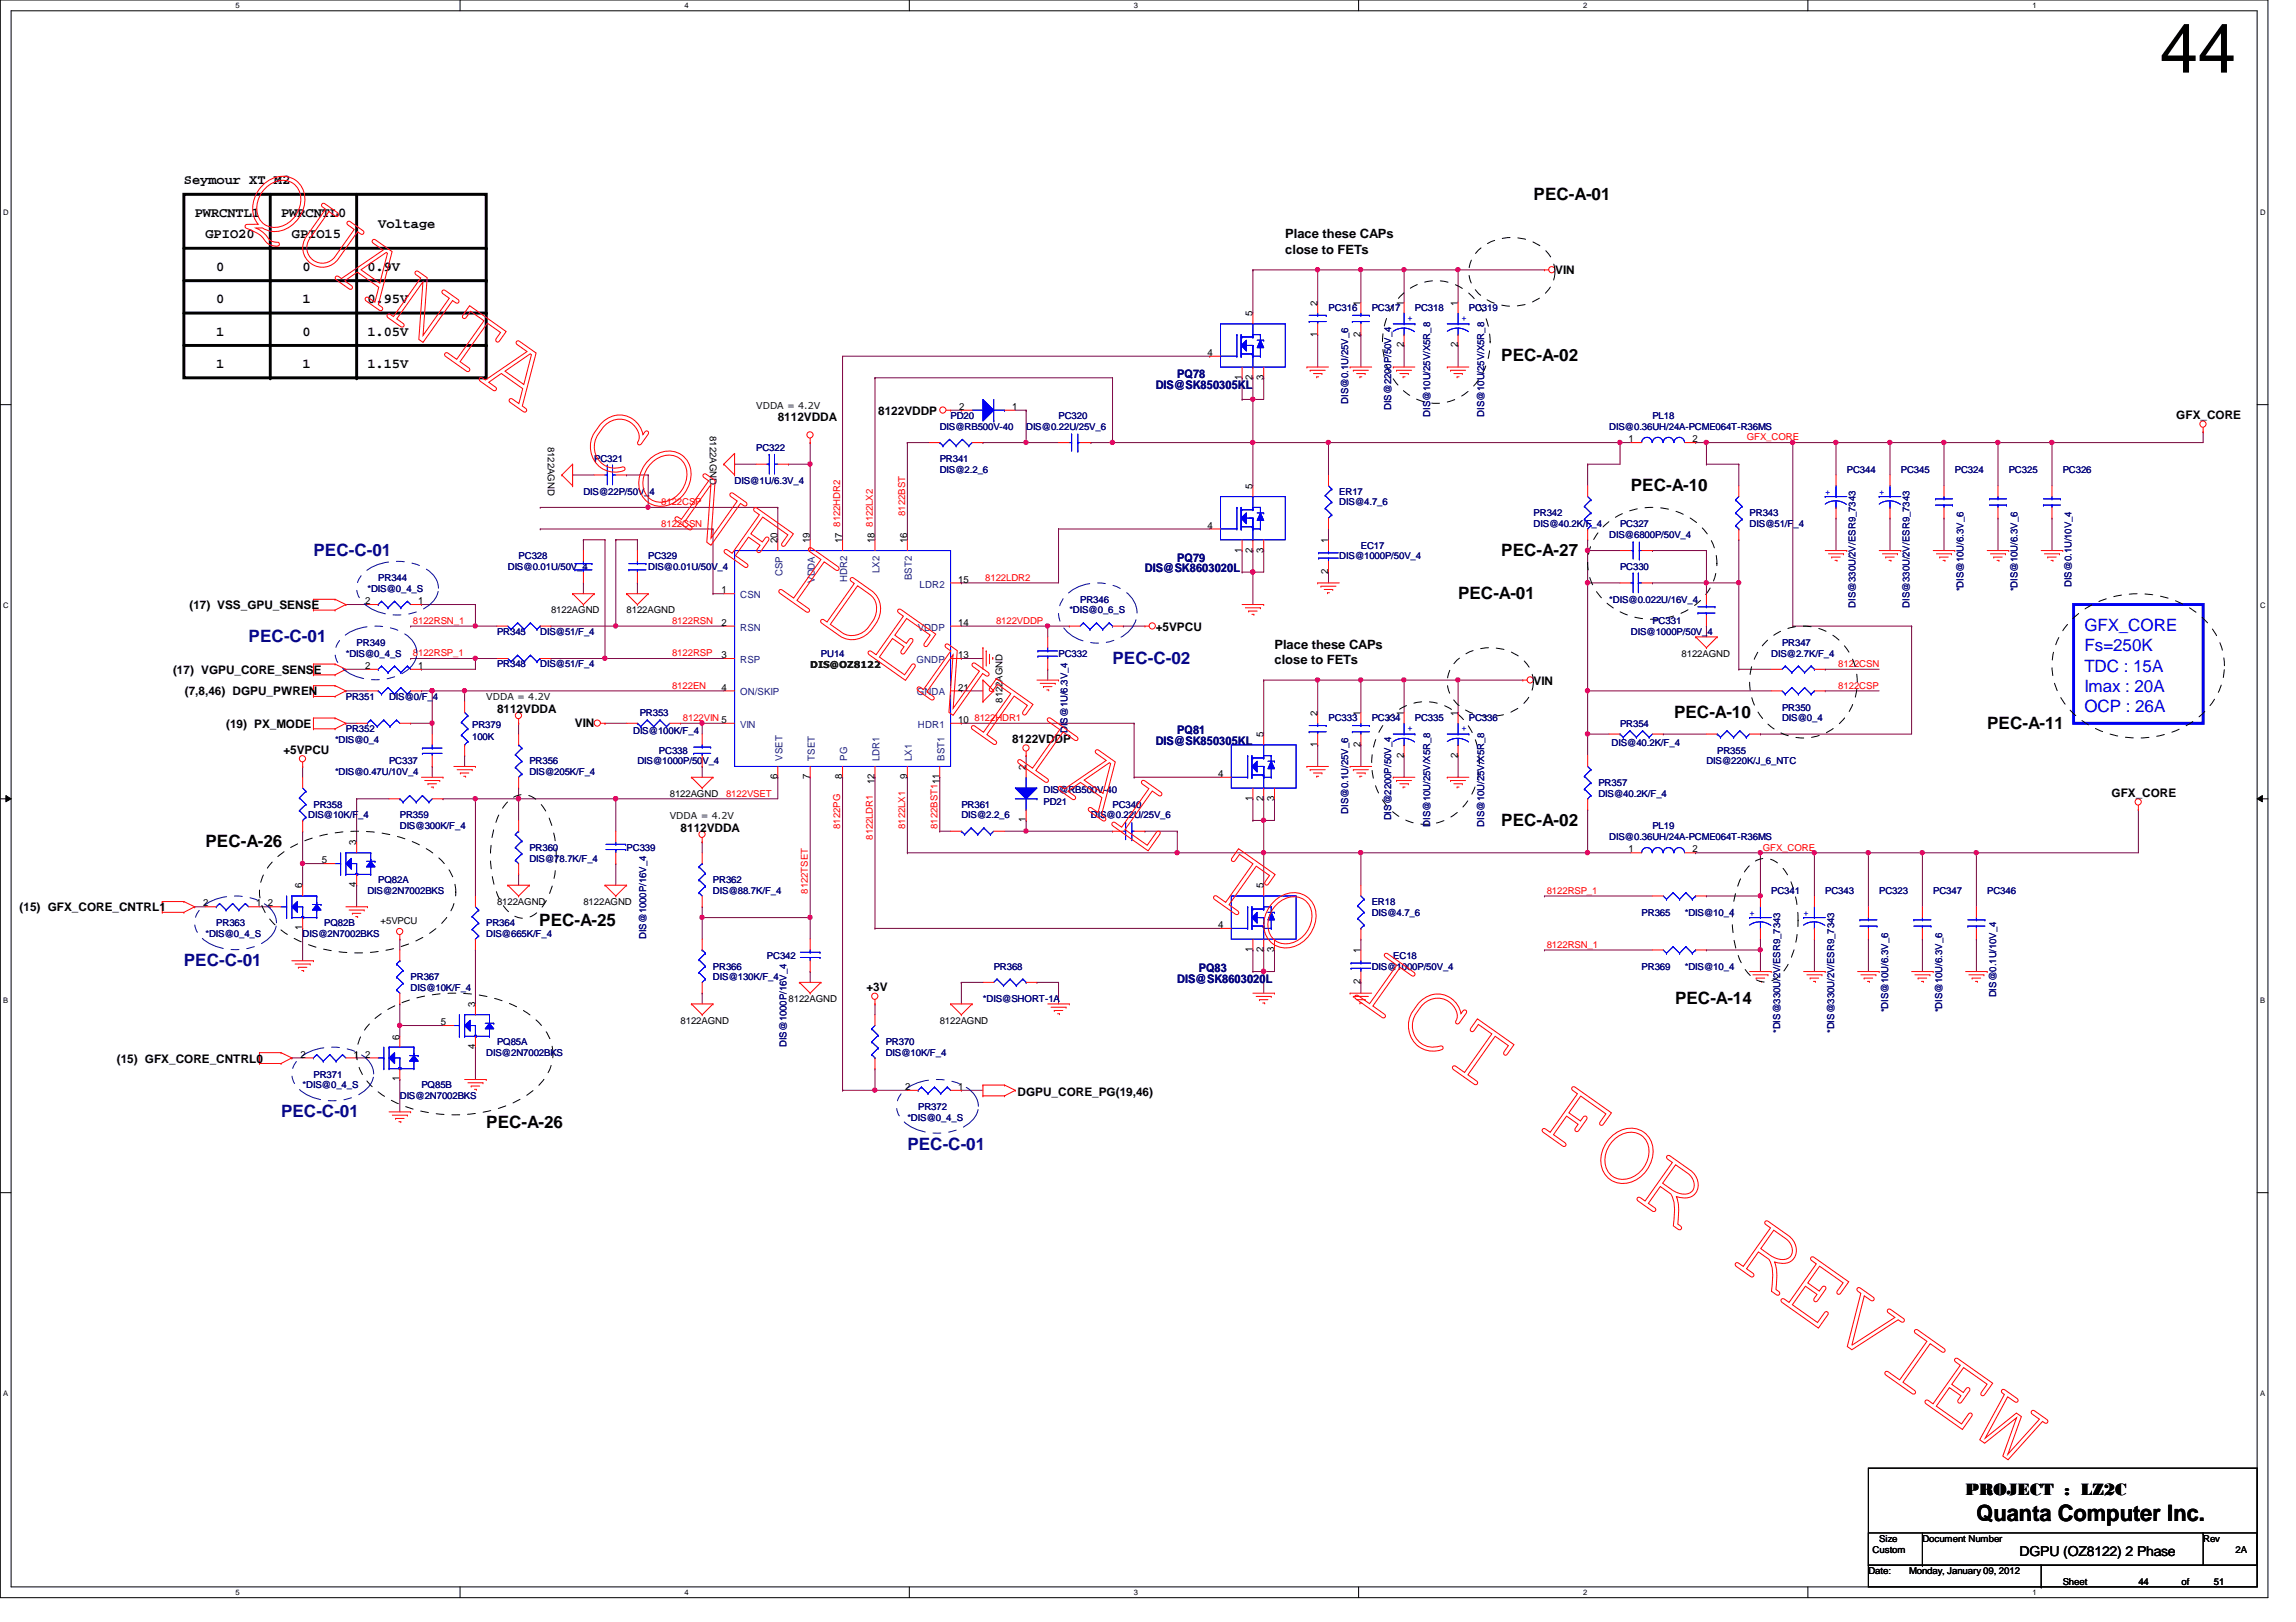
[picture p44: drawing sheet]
<svg xmlns="http://www.w3.org/2000/svg" width="297mm" height="210mm" viewBox="0 0 297 210" stroke-linecap="round" stroke-linejoin="round" font-family="sans-serif">
<defs><g id="words">
<text font-size="8.9" x="279.4" y="9.4">44</text>
<text font-size="2.9" x="255.7" y="196.9">Quanta Computer Inc.</text>
<g font-size="2.2">
<text x="198.4" y="25.8">PEC-A-01</text>
<text x="194.2" y="46.8">PEC-A-02</text>
<text x="211" y="63.5">PEC-A-10</text>
<text x="194.2" y="71.9">PEC-A-27</text>
<text x="188.6" y="77.5">PEC-A-01</text>
<text x="216.6" y="92.9">PEC-A-10</text>
<text x="257.1" y="94.3">PEC-A-11</text>
<text x="194.2" y="106.8">PEC-A-02</text>
<text x="26.6" y="109.6">PEC-A-26</text>
<text x="69.8" y="119.8">PEC-A-25</text>
<text x="216.7" y="129.9">PEC-A-14</text>
<text x="62.9" y="146">PEC-A-26</text>
<text x="254.3" y="193.4">PROJECT : LZ2C</text>
</g>
<g font-size="2.2" fill="#0000a0">
<text x="40.6" y="71.9">PEC-C-01</text>
<text x="32.2" y="83.1">PEC-C-01</text>
<text x="143.9" y="85.9">PEC-C-02</text>
<text x="23.8" y="125">PEC-C-01</text>
<text x="36.4" y="144.6">PEC-C-01</text>
<text x="117.4" y="148.8">PEC-C-01</text>
</g>
<g font-size="2.2" fill="#00f">
<text x="269.7" y="81.7">GFX_CORE</text>
<text x="269.7" y="84.3">Fs=250K</text>
<text x="269.7" y="86.9">TDC : 15A</text>
<text x="269.7" y="89.5">Imax : 20A</text>
<text x="269.7" y="92.2">OCP : 26A</text>
</g>
<g font-size="1.8">
<text x="23.8" y="23.9">Seymour XT M2</text>
<text x="25.2" y="28.1">PWRCNTL1</text>
<text x="36.4" y="28.1">PWRCNTL0</text>
<text x="48.9" y="29.5">Voltage</text>
<text x="26.6" y="30.9">GPIO20</text>
<text x="28" y="35.1">0</text>
<text x="37.8" y="30.9">GPIO15</text>
<text x="39.2" y="35.1">0</text>
<text x="47.5" y="35.1">0.9V</text>
<text x="28" y="39.2">0</text>
<text x="39.2" y="39.2">1</text>
<text x="47.5" y="39.2">0.95V</text>
<text x="28" y="43.4">1</text>
<text x="28" y="47.6">1</text>
<text x="39.2" y="47.6">1</text>
<text x="39.2" y="43.4">0</text>
<text x="47.5" y="47.6">1.15V</text>
<text x="47.5" y="43.4">1.05V</text>
<text x="261.3" y="201.4">DGPU (OZ8122) 2 Phase</text>
</g>
<g font-size="1.7">
<text x="166.3" y="30.9">Place these CAPs</text>
<text x="166.3" y="32.8">close to FETs</text>
<text x="164.9" y="83.9">Place these CAPs</text>
<text x="164.9" y="85.9">close to FETs</text>
</g>
<g font-size="1.5">
<text x="201.2" y="35.5">VIN</text>
<text x="113.6" y="53.7">8122VDDP</text>
<text x="100.6" y="54.5">8112VDDA</text>
<text x="281.6" y="54.2">GFX_CORE</text>
<text x="24.5" y="78.8">(17) VSS_GPU_SENSE</text>
<text x="149.5" y="81.6">+5VPCU</text>
<text x="22.4" y="87.2">(17) VGPU_CORE_SENSE</text>
<text x="198.4" y="88.6">VIN</text>
<text x="23.9" y="90">(7,8,46) DGPU_PWREN</text>
<text x="29.2" y="94.2">(19) PX_MODE</text>
<text x="64.3" y="92.2">8112VDDA</text>
<text x="74.4" y="94.1">VIN</text>
<text x="36.7" y="97.5">+5VPCU</text>
<text x="130.9" y="96.1">8122VDDP</text>
<text x="88.1" y="107.6">8112VDDA</text>
<text x="273.2" y="103.1">GFX_CORE</text>
<text x="2.5" y="117.9">(15) GFX_CORE_CNTRL1</text>
<text x="112.1" y="128.3">+3V</text>
<text x="15.1" y="137.5">(15) GFX_CORE_CNTRL0</text>
<text x="131.7" y="141.9">DGPU_CORE_PG(19,46)</text>
</g>
<g font-size="1.5" fill="#000080">
<text x="149.5" y="50.3">DIS@SK850305KL</text>
<text x="152.3" y="48.9">PQ78</text>
<text x="148.1" y="74.1">DIS@SK8603020L</text>
<text x="152.3" y="72.7">PQ79</text>
<text x="152.3" y="95">PQ81</text>
<text x="149.5" y="96.4">DIS@SK850305KL</text>
<text x="155.1" y="125.8">PQ83</text>
<text x="152.3" y="127.2">DIS@SK8603020L</text>
</g>
<g font-size="1.3">
<text x="162" y="40.9" transform="rotate(-90 162 40.9)">5</text>
<text x="170.4" y="39.5" transform="rotate(-90 170.4 39.5)">2</text>
<text x="176" y="39.5" transform="rotate(-90 176 39.5)">1</text>
<text x="181.6" y="39.5" transform="rotate(-90 181.6 39.5)">1</text>
<text x="188.6" y="39.5" transform="rotate(-90 188.6 39.5)">1</text>
<text x="156.2" y="46.1">4</text>
<text x="170.4" y="43.6" transform="rotate(-90 170.4 43.6)">1</text>
<text x="176" y="43.6" transform="rotate(-90 176 43.6)">2</text>
<text x="181.6" y="45" transform="rotate(-90 181.6 45)">2</text>
<text x="188.6" y="45" transform="rotate(-90 188.6 45)">2</text>
<text x="124.1" y="53">2</text>
<text x="130.9" y="53">1</text>
<text x="160.7" y="49.1" transform="rotate(-90 160.7 49.1)">1</text>
<text x="162" y="49.1" transform="rotate(-90 162 49.1)">2</text>
<text x="163.4" y="49.1" transform="rotate(-90 163.4 49.1)">3</text>
<text x="210.7" y="57.2">1</text>
<text x="218.9" y="57.2">2</text>
<text x="162" y="63.3" transform="rotate(-90 162 63.3)">5</text>
<text x="100.6" y="70.3" transform="rotate(-90 100.6 70.3)">20</text>
<text x="104.8" y="70.3" transform="rotate(-90 104.8 70.3)">19</text>
<text x="109" y="70.3" transform="rotate(-90 109 70.3)">17</text>
<text x="113.2" y="70.3" transform="rotate(-90 113.2 70.3)">18</text>
<text x="117.3" y="70.3" transform="rotate(-90 117.3 70.3)">16</text>
<text x="156.2" y="68.4">4</text>
<text x="160.7" y="71.5" transform="rotate(-90 160.7 71.5)">1</text>
<text x="162" y="71.5" transform="rotate(-90 162 71.5)">2</text>
<text x="163.4" y="71.5" transform="rotate(-90 163.4 71.5)">3</text>
<text x="171.8" y="70.3" transform="rotate(-90 171.8 70.3)">1</text>
<text x="93.3" y="76.8">1</text>
<text x="123.9" y="75.4">15</text>
<text x="171.8" y="74.3" transform="rotate(-90 171.8 74.3)">2</text>
<text x="47.2" y="78.2">2</text>
<text x="54.1" y="78.2">1</text>
<text x="93.3" y="81">2</text>
<text x="123.9" y="81">14</text>
<text x="47.2" y="86.6">2</text>
<text x="54.1" y="86.6">1</text>
<text x="93.3" y="85.2">3</text>
<text x="93.3" y="89.4">4</text>
<text x="123.9" y="85.2">13</text>
<text x="123.9" y="89.4">21</text>
<text x="123.9" y="93.6">10</text>
<text x="163.4" y="95.4" transform="rotate(-90 163.4 95.4)">5</text>
<text x="170.4" y="92.6" transform="rotate(-90 170.4 92.6)">2</text>
<text x="176" y="92.6" transform="rotate(-90 176 92.6)">1</text>
<text x="181.6" y="92.6" transform="rotate(-90 181.6 92.6)">1</text>
<text x="188.6" y="92.6" transform="rotate(-90 188.6 92.6)">1</text>
<text x="100.6" y="100.8" transform="rotate(-90 100.6 100.8)">6</text>
<text x="104.8" y="100.8" transform="rotate(-90 104.8 100.8)">7</text>
<text x="109" y="100.8" transform="rotate(-90 109 100.8)">8</text>
<text x="113.2" y="101.5" transform="rotate(-90 113.2 101.5)">12</text>
<text x="117.3" y="100.8" transform="rotate(-90 117.3 100.8)">9</text>
<text x="132.7" y="99.6" transform="rotate(-90 132.7 99.6)">2</text>
<text x="157.6" y="100.5">4</text>
<text x="170.4" y="96.6" transform="rotate(-90 170.4 96.6)">1</text>
<text x="176" y="96.6" transform="rotate(-90 176 96.6)">2</text>
<text x="181.6" y="98" transform="rotate(-90 181.6 98)">2</text>
<text x="188.6" y="98" transform="rotate(-90 188.6 98)">2</text>
<text x="132.7" y="106.4" transform="rotate(-90 132.7 106.4)">1</text>
<text x="162" y="103.6" transform="rotate(-90 162 103.6)">1</text>
<text x="163.4" y="103.6" transform="rotate(-90 163.4 103.6)">2</text>
<text x="164.8" y="103.6" transform="rotate(-90 164.8 103.6)">3</text>
<text x="41.7" y="111.7">5</text>
<text x="46.1" y="109.4" transform="rotate(-90 46.1 109.4)">3</text>
<text x="210.7" y="110.3">1</text>
<text x="218.9" y="110.3">2</text>
<text x="26.3" y="117.3">2</text>
<text x="33.1" y="117.3">1</text>
<text x="34.7" y="117.3">2</text>
<text x="39.1" y="115" transform="rotate(-90 39.1 115)">6</text>
<text x="46.1" y="114.8" transform="rotate(-90 46.1 114.8)">4</text>
<text x="163.4" y="115" transform="rotate(-90 163.4 115)">5</text>
<text x="39.1" y="120.4" transform="rotate(-90 39.1 120.4)">1</text>
<text x="157.6" y="120.1">4</text>
<text x="162" y="123.2" transform="rotate(-90 162 123.2)">1</text>
<text x="163.4" y="123.2" transform="rotate(-90 163.4 123.2)">2</text>
<text x="164.8" y="123.2" transform="rotate(-90 164.8 123.2)">3</text>
<text x="176" y="123.4" transform="rotate(-90 176 123.4)">1</text>
<text x="61.5" y="130.3" transform="rotate(-90 61.5 130.3)">3</text>
<text x="176" y="127.4" transform="rotate(-90 176 127.4)">2</text>
<text x="38.9" y="136.9">2</text>
<text x="45.7" y="136.9">1</text>
<text x="47.2" y="136.9">2</text>
<text x="51.7" y="134.5" transform="rotate(-90 51.7 134.5)">6</text>
<text x="57" y="132.7">5</text>
<text x="61.5" y="135.8" transform="rotate(-90 61.5 135.8)">4</text>
<text x="51.7" y="140" transform="rotate(-90 51.7 140)">1</text>
<text x="117.1" y="141.1">2</text>
<text x="123.9" y="141.1">1</text>
</g>
<g font-size="1.3" fill="#004080">
<text x="95.8" y="77.4">CSN</text>
<text x="101.2" y="74.5" transform="rotate(-90 101.2 74.5)">CSP</text>
<text x="105.4" y="75.4" transform="rotate(-90 105.4 75.4)">VDDA</text>
<text x="109.6" y="75.3" transform="rotate(-90 109.6 75.3)">HDR2</text>
<text x="113.8" y="74.2" transform="rotate(-90 113.8 74.2)">LX2</text>
<text x="118" y="75.1" transform="rotate(-90 118 75.1)">BST2</text>
<text x="119" y="76">LDR2</text>
<text x="95.8" y="81.6">RSN</text>
<text x="118.7" y="81.6">VDDP</text>
<text x="95.8" y="85.8">RSP</text>
<text x="118.6" y="85.8">GNDP</text>
<text x="95.8" y="90">ON/SKIP</text>
<text x="95.8" y="94.2">VIN</text>
<text x="118.6" y="90">GNDA</text>
<text x="118.7" y="94.2">HDR1</text>
<text x="101.2" y="98.5" transform="rotate(-90 101.2 98.5)">VSET</text>
<text x="105.4" y="98.5" transform="rotate(-90 105.4 98.5)">TSET</text>
<text x="109.6" y="98.5" transform="rotate(-90 109.6 98.5)">PG</text>
<text x="113.8" y="98.5" transform="rotate(-90 113.8 98.5)">LDR1</text>
<text x="118" y="98.5" transform="rotate(-90 118 98.5)">LX1</text>
<text x="122.2" y="98.5" transform="rotate(-90 122.2 98.5)">BST1</text>
</g>
<g font-size="1.2" fill="#000080">
<text x="171.9" y="40.3">PC316</text>
<text x="177.5" y="40.3">PC317</text>
<text x="183" y="40.3">PC318</text>
<text x="190" y="40.3">PC319</text>
<text x="174.4" y="52.2" transform="rotate(-90 174.4 52.2)">DIS@0.1U/25V_6</text>
<text x="180" y="53.1" transform="rotate(-90 180 53.1)">DIS@2200P/50V_4</text>
<text x="185" y="53.9" transform="rotate(-90 185 53.9)">DIS@10U/25V/X5R_8</text>
<text x="192" y="53.9" transform="rotate(-90 192 53.9)">DIS@10U/25V/X5R_8</text>
<text x="76.9" y="59.8">PC321</text>
<text x="97.8" y="58.4">PC322</text>
<text x="121.6" y="59.8">PR341</text>
<text x="121.6" y="55.6">DIS@RB500V-40</text>
<text x="123" y="54.2">PD20</text>
<text x="132.8" y="55.6">DIS@0.22U/25V_6</text>
<text x="136.9" y="54.2">PC320</text>
<text x="208.2" y="55.6">DIS@0.36UH/24A-PCME064T-R36MS</text>
<text x="213.8" y="54.2">PL18</text>
<text x="75.5" y="64">DIS@22P/50V_4</text>
<text x="95" y="62.6">DIS@1U/6.3V_4</text>
<text x="121.6" y="61.2">DIS@2.2_6</text>
<text x="173.3" y="64">ER17</text>
<text x="173.3" y="65.4">DIS@4.7_6</text>
<text x="238.9" y="61.2">PC344</text>
<text x="245.9" y="61.2">PC345</text>
<text x="252.9" y="61.2">PC324</text>
<text x="259.9" y="61.2">PC325</text>
<text x="266.9" y="61.2">PC326</text>
<text x="176.1" y="71">EC17</text>
<text x="198.4" y="66.8">PR342</text>
<text x="198.4" y="68.2">DIS@40.2K/F_4</text>
<text x="208.2" y="69.6">DIS@6800P/50V_4</text>
<text x="209.6" y="68.2">PC327</text>
<text x="226.4" y="66.8">PR343</text>
<text x="226.4" y="68.2">DIS@51/F_4</text>
<text x="47.5" y="76.6">*DIS@0_4_S</text>
<text x="48.9" y="75.2">PR344</text>
<text x="65.7" y="73.8">DIS@0.01U/50V_4</text>
<text x="67.1" y="72.4">PC328</text>
<text x="83.9" y="72.4">PC329</text>
<text x="83.9" y="73.8">DIS@0.01U/50V_4</text>
<text x="139.7" y="78">PR346</text>
<text x="173.3" y="72.4">DIS@1000P/50V_4</text>
<text x="208.2" y="78">*DIS@0.022U/16V_4</text>
<text x="209.6" y="73.8">PC330</text>
<text x="254" y="76.5" transform="rotate(-90 254 76.5)">*DIS@10U/6.3V_6</text>
<text x="261" y="76.5" transform="rotate(-90 261 76.5)">*DIS@10U/6.3V_6</text>
<text x="268" y="76" transform="rotate(-90 268 76)">DIS@0.1U/10V_4</text>
<text x="46.1" y="83.6">PR349</text>
<text x="64.3" y="82.2">PR345</text>
<text x="69.9" y="82.2">DIS@51/F_4</text>
<text x="138.3" y="79.4">*DIS@0_6_S</text>
<text x="211" y="82.2">DIS@1000P/50V_4</text>
<text x="213.8" y="80.8">PC331</text>
<text x="230.5" y="83.6">PR347</text>
<text x="240.1" y="78.7" transform="rotate(-90 240.1 78.7)">DIS@330U/2V/ESR9_7343</text>
<text x="247.1" y="78.7" transform="rotate(-90 247.1 78.7)">DIS@330U/2V/ESR9_7343</text>
<text x="44.7" y="85">*DIS@0_4_S</text>
<text x="64.3" y="86.4">PR348</text>
<text x="69.9" y="86.4">DIS@51/F_4</text>
<text x="106.2" y="85">PU14</text>
<text x="136.9" y="85">PC332</text>
<text x="229.1" y="85">DIS@2.7K/F_4</text>
<text x="44.7" y="90.6">PR351</text>
<text x="44.7" y="94.7">PR352</text>
<text x="50.3" y="90.6">DIS@0/F_4</text>
<text x="61.1" y="94.2">PR379</text>
<text x="61.1" y="95.7">100K</text>
<text x="81.9" y="95">DIS@100K/F_4</text>
<text x="82.8" y="92.7">PR353</text>
<text x="138.1" y="94.9" transform="rotate(-90 138.1 94.9)">DIS@1U/6.3V_4</text>
<text x="171.9" y="93.3">PC333</text>
<text x="177.5" y="93.3">PC334</text>
<text x="183" y="93.3">PC335</text>
<text x="190" y="93.3">PC336</text>
<text x="209.6" y="94.1">PR354</text>
<text x="230.5" y="91.9">PR350</text>
<text x="230.5" y="93.3">DIS@0_4</text>
<text x="43.3" y="100.3">*DIS@0.47U/10V_4</text>
<text x="43.3" y="96.1">*DIS@0_4</text>
<text x="50.3" y="98.9">PC337</text>
<text x="68.5" y="98.9">PR356</text>
<text x="68.5" y="100.3">DIS@205K/F_4</text>
<text x="82.5" y="98.9">DIS@1000P/50V_4</text>
<text x="85.3" y="97.5">PC338</text>
<text x="206.8" y="101.7">PR357</text>
<text x="208.5" y="96.6">DIS@40.2K/F_4</text>
<text x="220.8" y="98.9">DIS@220K/J_6_NTC</text>
<text x="222.2" y="97.5">PR355</text>
<text x="39.9" y="105.9">DIS@10K/F_4</text>
<text x="40.6" y="104.5">PR358</text>
<text x="51.7" y="105.9">PR359</text>
<text x="51.7" y="107.3">DIS@300K/F_4</text>
<text x="124.4" y="104.5">PR361</text>
<text x="124.4" y="105.9">DIS@2.2_6</text>
<text x="135" y="104.2">PD21</text>
<text x="135" y="102.6">DIS@RB500V-40</text>
<text x="141.1" y="105.9">DIS@0.22U/25V_6</text>
<text x="143.9" y="104.5">PC340</text>
<text x="174.4" y="105.3" transform="rotate(-90 174.4 105.3)">DIS@0.1U/25V_6</text>
<text x="180" y="106.2" transform="rotate(-90 180 106.2)">DIS@2200P/50V_4</text>
<text x="185" y="107" transform="rotate(-90 185 107)">DIS@10U/25V/X5R_8</text>
<text x="192" y="107" transform="rotate(-90 192 107)">DIS@10U/25V/X5R_8</text>
<text x="206.8" y="103.1">DIS@40.2K/F_4</text>
<text x="213.8" y="107.3">PL19</text>
<text x="68.5" y="110.1">PR360</text>
<text x="68.5" y="111.5">DIS@78.7K/F_4</text>
<text x="81.1" y="110.1">PC339</text>
<text x="208.2" y="108.7">DIS@0.36UH/24A-PCME064T-R36MS</text>
<text x="28" y="119.9">PR363</text>
<text x="41.9" y="119.9">PQ82B</text>
<text x="47.5" y="115.7">DIS@2N7002BKS</text>
<text x="48.9" y="114.3">PQ82A</text>
<text x="62.9" y="119.9">PR364</text>
<text x="92.2" y="114.3">PR362</text>
<text x="92.2" y="115.7">DIS@88.7K/F_4</text>
<text x="177.5" y="117.1">ER18</text>
<text x="177.5" y="118.5">DIS@4.7_6</text>
<text x="212.4" y="118.5">PR365</text>
<text x="218" y="118.5">*DIS@10_4</text>
<text x="229.1" y="115.7">PC341</text>
<text x="236.1" y="115.7">PC343</text>
<text x="243.1" y="115.7">PC323</text>
<text x="250.1" y="115.7">PC347</text>
<text x="257.1" y="115.7">PC346</text>
<text x="26.6" y="121.3">*DIS@0_4_S</text>
<text x="39.2" y="121.3">DIS@2N7002BKS</text>
<text x="62.9" y="121.3">DIS@665K/F_4</text>
<text x="83.6" y="121.5" transform="rotate(-90 83.6 121.5)">DIS@1000P/16V_4</text>
<text x="92.2" y="125.5">PR366</text>
<text x="99.2" y="124.1">PC342</text>
<text x="128.6" y="125.5">PR368</text>
<text x="177.5" y="125.5">DIS@1000P/50V_4</text>
<text x="180.3" y="124.1">EC18</text>
<text x="212.4" y="125.5">PR369</text>
<text x="218" y="125.5">*DIS@10_4</text>
<text x="53.1" y="126.9">PR367</text>
<text x="53.1" y="128.3">DIS@10K/F_4</text>
<text x="92.2" y="126.9">DIS@130K/F_4</text>
<text x="127.2" y="129.7">*DIS@SHORT-1A</text>
<text x="244.3" y="131" transform="rotate(-90 244.3 131)">*DIS@10U/6.3V_6</text>
<text x="251.2" y="131" transform="rotate(-90 251.2 131)">*DIS@10U/6.3V_6</text>
<text x="258.2" y="129.1" transform="rotate(-90 258.2 129.1)">DIS@0.1U/10V_4</text>
<text x="62.9" y="136.7">DIS@2N7002BKS</text>
<text x="64.3" y="135.3">PQ85A</text>
<text x="101.8" y="135.5" transform="rotate(-90 101.8 135.5)">DIS@1000P/16V_4</text>
<text x="114.6" y="135.3">PR370</text>
<text x="114.6" y="136.7">DIS@10K/F_4</text>
<text x="230.3" y="133.7" transform="rotate(-90 230.3 133.7)">*DIS@330U/2V/ESR9_7343</text>
<text x="237.3" y="133.7" transform="rotate(-90 237.3 133.7)">*DIS@330U/2V/ESR9_7343</text>
<text x="39.2" y="140.8">*DIS@0_4_S</text>
<text x="40.6" y="139.4">PR371</text>
<text x="51.7" y="142.2">DIS@2N7002BKS</text>
<text x="54.5" y="140.8">PQ85B</text>
<text x="118.8" y="143.6">PR372</text>
<text x="117.4" y="145">*DIS@0_4_S</text>
</g>
<g font-size="1.2" fill="#00f">
<text x="182.1" y="41.5">+</text>
<text x="189.1" y="41.5">+</text>
<text x="236.1" y="64">+</text>
<text x="243.1" y="64">+</text>
<text x="182.1" y="94.6">+</text>
<text x="189.1" y="94.6">+</text>
<text x="226.4" y="118.5">+</text>
<text x="233.3" y="118.5">+</text>
</g>
<g font-size="1.2" fill="#004000">
<text x="97.8" y="52.9">VDDA = 4.2V</text>
<text x="104.8" y="86.4">DIS@OZ8122</text>
<text x="62.9" y="90.6">VDDA = 4.2V</text>
<text x="86.7" y="106">VDDA = 4.2V</text>
</g>
<g font-size="1.2">
<text x="70.9" y="57.8" transform="rotate(90 70.9 57.8)">8122AGND</text>
<text x="91.8" y="56.4" transform="rotate(90 91.8 56.4)">8122AGND</text>
<text x="71.3" y="79.4">8122AGND</text>
<text x="81.1" y="79.4">8122AGND</text>
<text x="217.5" y="85">8122AGND</text>
<text x="129.7" y="90.9" transform="rotate(-90 129.7 90.9)">8122AGND</text>
<text x="86.7" y="103.1">8122AGND</text>
<text x="49.2" y="119.6">+5VPCU</text>
<text x="64.3" y="117.1">8122AGND</text>
<text x="75.5" y="117.1">8122AGND</text>
<text x="102" y="129.7">8122AGND</text>
<text x="88.1" y="132.5">8122AGND</text>
<text x="121.6" y="132.5">8122AGND</text>
<text x="241.7" y="203.7">Date:</text>
<text x="242.3" y="200.9">Custom</text>
<text x="243.1" y="199.5">Size</text>
<text x="247" y="203.7">Monday, January 09, 2012</text>
<text x="248.7" y="199.5">Document Number</text>
<text x="285" y="199.5">Rev</text>
<text x="289.2" y="200.9">2A</text>
<text x="266.9" y="205.1">Sheet</text>
<text x="276.6" y="205.1">44</text>
<text x="282.2" y="205.1">of</text>
<text x="286.4" y="205.1">51</text>
</g>
<g font-size="1.2" fill="#f00">
<text x="226" y="57">GFX_CORE</text>
<text x="85.6" y="65.4">8122CSP</text>
<text x="85.6" y="68.2">8122CSN</text>
<text x="108.7" y="68.2" transform="rotate(-90 108.7 68.2)">8122HDR2</text>
<text x="112.9" y="68.2" transform="rotate(-90 112.9 68.2)">8122LX2</text>
<text x="117.1" y="66.8" transform="rotate(-90 117.1 66.8)">8122BST</text>
<text x="127.5" y="75.1">8122LDR2</text>
<text x="53.4" y="80.7">8122RSN_1</text>
<text x="86.9" y="80.7">8122RSN</text>
<text x="128.9" y="80.7">8122VDDP</text>
<text x="53.4" y="84.9">8122RSP_1</text>
<text x="86.9" y="89.1">8122EN</text>
<text x="86.9" y="84.9">8122RSP</text>
<text x="237.8" y="89.1">8122CSP</text>
<text x="237.8" y="86.3">8122CSN</text>
<text x="88.3" y="93.3">8122VIN 5</text>
<text x="126.1" y="93.3">8122HDR1</text>
<text x="93.9" y="103.1">8122VSET</text>
<text x="108.7" y="107.3" transform="rotate(-90 108.7 107.3)">8122PG</text>
<text x="117.1" y="107.3" transform="rotate(-90 117.1 107.3)">8122LX1</text>
<text x="121.3" y="107.3" transform="rotate(-90 121.3 107.3)">8122BST111</text>
<text x="112.9" y="108.7" transform="rotate(-90 112.9 108.7)">8122LDR1</text>
<text x="228" y="110.1">GFX_CORE</text>
<text x="104.5" y="115.7" transform="rotate(-90 104.5 115.7)">8122TSET</text>
<text x="200.1" y="115.7">8122RSP_1</text>
<text x="200.1" y="122.6">8122RSN_1</text>
</g>
<g font-size="1">
<text x="30.5" y="1.1">5</text>
<text x="88.6" y="1.1">4</text>
<text x="146.7" y="1.1">3</text>
<text x="204.8" y="1.1">2</text>
<text x="262.9" y="1.1">1</text>
<text x=".4" y="27.8">D</text>
<text x="292.4" y="27.8">D</text>
<text x=".4" y="78.7">C</text>
<text x="292.4" y="78.7">C</text>
<text x=".4" y="129.8">B</text>
<text x="292.4" y="129.8">B</text>
<text x=".4" y="180.7">A</text>
<text x="292.4" y="180.7">A</text>
<text x="30.5" y="206.4">5</text>
<text x="88.6" y="206.4">4</text>
<text x="146.7" y="206.4">3</text>
<text x="204.8" y="206.4">2</text>
<text x="262.9" y="206.4">1</text>
</g>
</g></defs>
<path d="M0 0h293.4v206.8h-293.4zM1.4 1.4h290.6v204h-290.6z" fill="none" stroke="#000" stroke-width=".13"/>
<g fill="#fff">
<path d="M30.5 .2h.5v1.1h-.5z"/>
<path d="M30.5 205.5h.5v1.1h-.5z"/>
</g>
<path d="M59.5 0v1.4M59.5 205.4v1.4" fill="none" stroke="#000" stroke-width=".13"/>
<g fill="#fff">
<path d="M88.6 .2h.5v1.1h-.5z"/>
<path d="M88.6 205.5h.5v1.1h-.5z"/>
</g>
<path d="M117.6 0v1.4M117.6 205.4v1.4" fill="none" stroke="#000" stroke-width=".13"/>
<g fill="#fff">
<path d="M146.7 .2h.5v1.1h-.5z"/>
<path d="M146.7 205.5h.5v1.1h-.5z"/>
</g>
<path d="M175.8 0v1.4M175.8 205.4v1.4" fill="none" stroke="#000" stroke-width=".13"/>
<g fill="#fff">
<path d="M204.8 .2h.6v1.1h-.6z"/>
<path d="M204.8 205.5h.6v1.1h-.6z"/>
</g>
<path d="M233.9 0v1.4M233.9 205.4v1.4" fill="none" stroke="#000" stroke-width=".13"/>
<g fill="#fff">
<path d="M262.9 .2h.6v1.1h-.6z"/>
<path d="M262.9 205.5h.6v1.1h-.6z"/>
<path d="M.4 26.9h.7v1.1h-.7z"/>
<path d="M292.4 26.9h.7v1.1h-.7z"/>
<path d="M.4 77.9h.7v1.1h-.7z"/>
<path d="M292.4 77.9h.7v1.1h-.7z"/>
</g>
<path d="M0 52.4h1.4M292 52.4h1.4" fill="none" stroke="#000" stroke-width=".13"/>
<g fill="#fff">
<path d="M.4 128.9h.7v1.1h-.7z"/>
<path d="M292.4 128.9h.6v1.1h-.6z"/>
</g>
<path d="M0 103.4h1.4M.8 103l.6 .4-.6 .4zM292 103.4l.7-.4v.8zM292 103.4h1.4" fill="none" stroke="#000" stroke-width=".13"/>
<path d="M.8 103l.6 .4-.6 .4zM292 103.4l.7-.4v.8z" fill="#000"/>
<g fill="#fff">
<path d="M.4 179.8h.7v1.1h-.7z"/>
<path d="M292.4 179.8h.6v1.1h-.6z"/>
</g>
<path d="M0 154.3h1.4M292 154.3h1.4" fill="none" stroke="#000" stroke-width=".13"/>
<path d="M121.6 107.6h.1M121.6 107.6h1.4M130 107.6h2.8M132.8 107.6h.1M152.3 107.6h.1M152.3 107.6v2.8" fill="none" stroke="#800040" stroke-width=".13"/>
<circle cx="132.7" cy="107.5" r=".29" fill="#f0f"/>
<circle cx="132.7" cy="107.5" r=".29" fill="none" stroke="#f0f" stroke-width=".13"/>
<path d="M113.2 48.9h.1M113.2 48.9h30.7M205.4 75.4h.1M205.4 75.4h4.2" fill="none" stroke="#800040" stroke-width=".13"/>
<circle cx="205.4" cy="75.4" r=".29" fill="#f0f"/>
<circle cx="205.4" cy="75.4" r=".29" fill="none" stroke="#f0f" stroke-width=".13"/>
<g fill="none" stroke="#800040" stroke-width=".13">
<path d="M117.4 57.3h.1M117.4 57.3h2.8M117.4 57.3v12.6M132.8 57.3h.1M132.8 57.3h4.1M141.1 57.3h.1M141.1 57.3h2.8M124.4 75.4h.1M124.4 75.4h12.5M124.4 85.2h.1M124.4 85.2h2.8M117.4 110.4h.1"/>
<path d="M117.4 110.4h34.9"/>
</g>
<circle cx="152.3" cy="110.3" r=".29" fill="#f0f"/>
<circle cx="152.3" cy="110.3" r=".29" fill="none" stroke="#f0f" stroke-width=".13"/>
<path d="M60.1 89.4h.1M60.1 89.4h33.5" fill="none" stroke="#800040" stroke-width=".13"/>
<circle cx="60.1" cy="89.4" r=".29" fill="#f0f"/>
<circle cx="60.1" cy="89.4" r=".29" fill="none" stroke="#f0f" stroke-width=".13"/>
<path d="M95 60.1h.1M95 60.1h2.8M102 60.1h.1M102 60.1h2.8M104.8 60.1h.1M104.8 60.1v9.8M78.3 85.2h.1M78.3 85.2h15.3M135.5 81h.1M135.5 86.6h.1M135.5 81v1.4M135.5 86.6v1.4" fill="none" stroke="#800040" stroke-width=".13"/>
<circle cx="78.2" cy="85.2" r=".29" fill="#f0f"/>
<circle cx="78.2" cy="85.2" r=".29" fill="none" stroke="#f0f" stroke-width=".13"/>
<path d="M205.4 95h.1M205.4 95v2.8" fill="none" stroke="#800040" stroke-width=".13"/>
<circle cx="205.4" cy="95" r=".29" fill="#f0f"/>
<circle cx="205.4" cy="95" r=".29" fill="none" stroke="#f0f" stroke-width=".13"/>
<path d="M205.4 95h.1M205.4 89.4h.1M205.4 95h2.8M205.4 89.4v5.6M215.2 95h.1M215.2 95h5.6" fill="none" stroke="#800040" stroke-width=".13"/>
<circle cx="205.4" cy="89.4" r=".29" fill="#f0f"/>
<circle cx="205.4" cy="89.4" r=".29" fill="none" stroke="#f0f" stroke-width=".13"/>
<path d="M92.2 68.5h.1M92.2 76.8h.1M92.2 68.5v8.3M92.2 76.8h1.4M100.6 65.7h.1M100.6 65.7v4.2M205.4 71.2h.1M205.4 71.2v4.2M90.8 93.6h.1M90.8 93.6h2.8M227.7 95h.1M227.7 95h19.6" fill="none" stroke="#800040" stroke-width=".13"/>
<circle cx="90.8" cy="93.6" r=".29" fill="#f0f"/>
<circle cx="90.8" cy="93.6" r=".29" fill="none" stroke="#f0f" stroke-width=".13"/>
<path d="M225 75.4h.1M225 75.4v11.2" fill="none" stroke="#800040" stroke-width=".13"/>
<circle cx="224.9" cy="75.4" r=".29" fill="#f0f"/>
<circle cx="224.9" cy="75.4" r=".29" fill="none" stroke="#f0f" stroke-width=".13"/>
<g fill="none" stroke="#800040" stroke-width=".13">
<path d="M205.4 75.4h.1M205.4 75.4v14M67.1 93.6h.1M67.1 93.6v1.4M205.4 89.4h.1M205.4 89.4h23.7M225 86.6h.1M225 86.6h4.1M236.1 89.4h.1M236.1 86.6h.1M236.1 86.6h7M236.1 89.4h7"/>
<path d="M46.1 103.4h.1M46.1 103.4h4.2M46.1 103.4v5.6M67.1 102h.1M67.1 103.4h.1M67.1 102v4.2M90.8 118.7h.1M90.8 118.7v2.8M61.5 135.5h.1M61.5 135.5v4.2M104.8 125.7h.1M104.8 125.7v1.4"/>
</g>
<circle cx="67.1" cy="103.4" r=".29" fill="#f0f"/>
<circle cx="67.1" cy="103.4" r=".29" fill="none" stroke="#f0f" stroke-width=".13"/>
<path d="M61.5 103.4h.1M61.5 103.4v12.6M79.7 103.4h.1M79.7 103.4v4.2" fill="none" stroke="#800040" stroke-width=".13"/>
<circle cx="61.5" cy="103.4" r=".29" fill="#f0f"/>
<circle cx="61.5" cy="103.4" r=".29" fill="none" stroke="#f0f" stroke-width=".13"/>
<path d="M57.3 103.4h.1M57.3 103.4h4.2M90.8 117.3h.1M90.8 117.3v1.4M61.5 122.9h.1M61.5 122.9v7M90.8 128.5h.1M90.8 128.5v1.4" fill="none" stroke="#800040" stroke-width=".13"/>
<circle cx="90.8" cy="118.7" r=".29" fill="#f0f"/>
<circle cx="90.8" cy="118.7" r=".29" fill="none" stroke="#f0f" stroke-width=".13"/>
<g fill="none" stroke="#800040" stroke-width=".13">
<path d="M44.7 86.6h.1M44.7 86.6h2.8M53.1 85.2h.1M53.1 85.2h8.4M54.5 86.6h.1M61.5 81h.1M61.5 85.2h.1M61.5 81h2.8M61.5 85.2v1.4h-7M90.8 118.7h.1M100.6 100.6h.1M100.6 100.6v2.8"/>
<path d="M104.8 100.6h.1M104.8 100.6v18.1h-14M124.4 127.1h.1M124.4 127.1h2.8M124.4 127.1v2.8M134.2 127.1h.1M134.2 127.1h2.7M136.9 127.1h.1M136.9 127.1v2.8"/>
</g>
<circle cx="61.5" cy="85.2" r=".28" fill="#f0f"/>
<circle cx="61.5" cy="85.2" r=".28" fill="none" stroke="#f0f" stroke-width=".13"/>
<path d="M61.5 85.2h.1M61.5 85.2h2.8M104.8 118.7h.1M104.8 118.7v2.8" fill="none" stroke="#800040" stroke-width=".13"/>
<circle cx="104.8" cy="118.7" r=".29" fill="#f0f"/>
<circle cx="104.8" cy="118.7" r=".29" fill="none" stroke="#f0f" stroke-width=".13"/>
<path d="M79.7 81h.1M79.7 81h13.9" fill="none" stroke="#800040" stroke-width=".13"/>
<circle cx="79.6" cy="81" r=".29" fill="#f0f"/>
<circle cx="79.6" cy="81" r=".29" fill="none" stroke="#f0f" stroke-width=".13"/>
<path d="M61.5 78.2h.1M61.5 78.2v2.8M90.8 109h.1M90.8 109v1.4" fill="none" stroke="#800040" stroke-width=".13"/>
<circle cx="61.5" cy="81" r=".29" fill="#f0f"/>
<circle cx="61.5" cy="81" r=".29" fill="none" stroke="#f0f" stroke-width=".13"/>
<path d="M44.7 78.2h.1M44.7 78.2h2.8M54.5 78.2h.1M54.5 78.2h7M83.9 65.7h.1M83.9 65.7h16.7M53.1 81h.1M53.1 81h8.4" fill="none" stroke="#800040" stroke-width=".13"/>
<circle cx="83.8" cy="65.6" r=".29" fill="#f0f"/>
<circle cx="83.8" cy="65.6" r=".29" fill="none" stroke="#f0f" stroke-width=".13"/>
<g fill="none" stroke="#800040" stroke-width=".13">
<path d="M69.9 65.7h.1M69.9 68.5h.1M69.9 68.5h22.3M74.1 61.5h.1M74.1 61.5h2.8M75.5 75.4h.1M75.5 69.9h.1M75.5 75.4v1.4M75.5 69.9h2.8M78.3 69.9h.1M78.3 69.9v15.3h-7M81.1 61.5h.1"/>
<path d="M81.1 61.5h2.8M83.9 61.5h.1M83.9 61.5v4.2h-14M220.8 75.4h.1M220.8 75.4h4.2M71.3 85.2h.1M88 93.6h.1M88 93.6h2.8M90.8 93.6h.1M90.8 99.2h.1M90.8 93.6v1.4M90.8 99.2v1.4"/>
</g>
<circle cx="220.7" cy="75.4" r=".29" fill="#f0f"/>
<circle cx="220.7" cy="75.4" r=".29" fill="none" stroke="#f0f" stroke-width=".13"/>
<g fill="none" stroke="#800040" stroke-width=".13">
<path d="M79.7 69.9h.1M79.7 69.9h2.8M79.7 69.9v11.1h-8.4M82.5 75.4h.1M82.5 75.4v1.4M205.4 71.2h.1M205.4 71.2h4.2M213.8 75.4h.1M213.8 71.2h.1M213.8 75.4h7M213.8 71.2h7M220.8 75.4h.1"/>
<path d="M220.8 71.2h.1M220.8 71.2v5.6M71.3 81h.1M220.8 81h.1M220.8 81v1.4M199.8 116h.1M199.8 116h14M199.8 122.9h.1M199.8 122.9h14M234.7 121.5h.1M234.7 121.5v4.2"/>
</g>
<circle cx="205.4" cy="71.2" r=".29" fill="#f0f"/>
<circle cx="205.4" cy="71.2" r=".29" fill="none" stroke="#f0f" stroke-width=".13"/>
<path d="M227.7 122.9h.1M227.7 122.9v2.8" fill="none" stroke="#800040" stroke-width=".13"/>
<circle cx="227.7" cy="122.9" r=".29" fill="#f0f"/>
<circle cx="227.7" cy="122.9" r=".29" fill="none" stroke="#f0f" stroke-width=".13"/>
<path d="M124.4 81h11.1M135.5 81h.1" fill="none" stroke="#800040" stroke-width=".13"/>
<circle cx="135.5" cy="81" r=".29" fill="#f0f"/>
<circle cx="135.5" cy="81" r=".29" fill="none" stroke="#f0f" stroke-width=".13"/>
<path d="M79.7 103.4h.1M79.7 103.4h20.9M109 100.6h.1M109 100.6v40.5" fill="none" stroke="#800040" stroke-width=".13"/>
<circle cx="79.6" cy="103.4" r=".29" fill="#f0f"/>
<circle cx="79.6" cy="103.4" r=".29" fill="none" stroke="#f0f" stroke-width=".13"/>
<path d="M205.4 69.9h.1M205.4 69.9v1.3M113.2 141.1h.1M113.2 141.1h4.2" fill="none" stroke="#800040" stroke-width=".13"/>
<circle cx="113.2" cy="141.1" r=".29" fill="#f0f"/>
<circle cx="113.2" cy="141.1" r=".29" fill="none" stroke="#f0f" stroke-width=".13"/>
<g fill="none" stroke="#800040" stroke-width=".13">
<path d="M44.7 89.4h.1M44.7 89.4h2.8M54.5 89.4h.1M54.5 89.4h1.4M55.9 93.6h.1M55.9 93.6v1.4M46.1 114.6h.1M46.1 114.6v2.7M67.1 113.2h.1M67.1 113.2v1.4M79.7 111.8h.1M79.7 111.8v2.8"/>
<path d="M37.8 136.9h.1M37.8 136.9h1.4M113.2 129.9h.1M113.2 138.3h.1M113.2 138.3v2.8h-4.2M113.2 129.9v1.4M109 141.1h.1M124.4 141.1h.1M124.4 141.1h2.8"/>
</g>
<circle cx="55.9" cy="89.4" r=".29" fill="#f0f"/>
<circle cx="55.9" cy="89.4" r=".29" fill="none" stroke="#f0f" stroke-width=".13"/>
<path d="M53.1 93.6h.1M53.1 93.6h2.8M55.9 99.2h.1M55.9 99.2v1.4M51.7 121.5h.1M51.7 121.5v1.4" fill="none" stroke="#800040" stroke-width=".13"/>
<circle cx="55.9" cy="93.6" r=".29" fill="#f0f"/>
<circle cx="55.9" cy="93.6" r=".29" fill="none" stroke="#f0f" stroke-width=".13"/>
<path d="M104.8 57.3h.1M104.8 57.3v2.8M44.7 93.6h.1M44.7 93.6h1.4" fill="none" stroke="#800040" stroke-width=".13"/>
<circle cx="104.8" cy="60" r=".29" fill="#f0f"/>
<circle cx="104.8" cy="60" r=".29" fill="none" stroke="#f0f" stroke-width=".13"/>
<g fill="none" stroke="#800040" stroke-width=".13">
<path d="M109 46.1h.1M109 46.1v23.8M113.2 48.9h.1M113.2 48.9v21M132.8 53.1h.1M132.8 53.1v4.2M143.9 48.9h.1M143.9 48.9v8.4M225 69.9h.1M225 69.9v5.5M124.4 89.4h.1M124.4 93.6h.1"/>
<path d="M124.4 89.4h2.8M124.4 93.6h22.3M132.8 97.8h.1M132.8 97.8v1.4M113.2 100.6h.1M113.2 100.6v19.5M117.4 100.6h.1M117.4 100.6v9.8M121.6 100.6h.1M121.6 100.6v7M132.8 106.2h.1M132.8 106.2v1.4"/>
<path d="M148.1 107.6h.1M148.1 107.6h4.2"/>
</g>
<circle cx="132.7" cy="57.3" r=".28" fill="#f0f"/>
<circle cx="132.7" cy="57.3" r=".28" fill="none" stroke="#f0f" stroke-width=".13"/>
<path d="M123 53.1h1.4M124.4 53.1h.1M127.2 57.3h.1M127.2 57.3h5.6M131.4 53.1h1.4M132.8 53.1h.1M67.1 103.4h.1M67.1 103.4h12.6" fill="none" stroke="#800040" stroke-width=".13"/>
<circle cx="79.6" cy="103.4" r=".29" fill="#f0f"/>
<circle cx="79.6" cy="103.4" r=".29" fill="none" stroke="#f0f" stroke-width=".13"/>
<circle cx="67.1" cy="103.4" r=".29" fill="#f0f"/>
<circle cx="67.1" cy="103.4" r=".29" fill="none" stroke="#f0f" stroke-width=".13"/>
<path d="M171.9 57.3h.1M171.9 57.3v4.2M75.5 69.9h.1M75.5 69.9v1.3M82.5 69.9h.1M82.5 69.9v1.3M162.1 74h.1M162.1 74v4.2" fill="none" stroke="#800040" stroke-width=".13"/>
<circle cx="162.1" cy="74" r=".29" fill="#f0f"/>
<circle cx="162.1" cy="74" r=".29" fill="none" stroke="#f0f" stroke-width=".13"/>
<path d="M170.5 34.9h.1M170.5 34.9v4.2" fill="none" stroke="#800040" stroke-width=".13"/>
<circle cx="170.4" cy="34.9" r=".29" fill="#f0f"/>
<circle cx="170.4" cy="34.9" r=".29" fill="none" stroke="#f0f" stroke-width=".13"/>
<path d="M162.1 34.9h.1M162.1 34.9v5.6M162.1 51.7h.1M162.1 57.3h.1M162.1 51.7v11.2M160.7 71.2h.1M160.7 74h.1M160.7 71.2v2.8M160.7 74h2.8M162.1 71.2h.1M162.1 74h.1M162.1 71.2v2.8" fill="none" stroke="#800040" stroke-width=".13"/>
<circle cx="162.1" cy="74" r=".29" fill="#f0f"/>
<circle cx="162.1" cy="74" r=".29" fill="none" stroke="#f0f" stroke-width=".13"/>
<path d="M162.1 57.3h.1M162.1 57.3h9.8M163.5 71.2h.1M163.5 71.2v2.8" fill="none" stroke="#800040" stroke-width=".13"/>
<circle cx="171.8" cy="57.3" r=".29" fill="#f0f"/>
<circle cx="171.8" cy="57.3" r=".29" fill="none" stroke="#f0f" stroke-width=".13"/>
<circle cx="162.1" cy="57.3" r=".29" fill="#f0f"/>
<circle cx="162.1" cy="57.3" r=".29" fill="none" stroke="#f0f" stroke-width=".13"/>
<path d="M170.5 34.9h.1M170.5 34.9h5.6M176.1 34.9h.1M176.1 34.9v4.2M188.6 34.9h.1M188.6 34.9h11.2M162.1 51.7h.1M163.5 48.9h.1M163.5 48.9v2.8h-1.4" fill="none" stroke="#800040" stroke-width=".13"/>
<circle cx="162.1" cy="51.7" r=".29" fill="#f0f"/>
<circle cx="162.1" cy="51.7" r=".29" fill="none" stroke="#f0f" stroke-width=".13"/>
<path d="M176.1 34.9h.1M176.1 34.9h5.5M181.6 34.9h.1M181.6 34.9v4.2M162.1 48.9h.1M162.1 48.9v2.8" fill="none" stroke="#800040" stroke-width=".13"/>
<circle cx="176" cy="34.9" r=".29" fill="#f0f"/>
<circle cx="176" cy="34.9" r=".29" fill="none" stroke="#f0f" stroke-width=".13"/>
<g fill="none" stroke="#800040" stroke-width=".13">
<path d="M181.6 34.9h.1M181.6 34.9h7M188.6 34.9h.1M188.6 34.9v4.2M160.7 48.9h.1M160.7 51.7h.1M160.7 48.9v2.8M160.7 51.7h1.4M170.5 43.3h.1M170.5 43.3v4.2M176.1 43.3h.1M176.1 43.3v4.2"/>
<path d="M171.9 68.5h.1M171.9 74h.1M171.9 68.5v1.4M171.9 74v1.4"/>
</g>
<circle cx="188.6" cy="34.9" r=".29" fill="#f0f"/>
<circle cx="188.6" cy="34.9" r=".29" fill="none" stroke="#f0f" stroke-width=".13"/>
<circle cx="181.6" cy="34.9" r=".29" fill="#f0f"/>
<circle cx="181.6" cy="34.9" r=".29" fill="none" stroke="#f0f" stroke-width=".13"/>
<path d="M162.1 34.9h.1M162.1 34.9h8.4M176.1 110.4h.1M176.1 110.4v4.2M163.5 125.7h.1M163.5 125.7v2.8" fill="none" stroke="#800040" stroke-width=".13"/>
<circle cx="163.5" cy="125.7" r=".29" fill="#f0f"/>
<circle cx="163.5" cy="125.7" r=".29" fill="none" stroke="#f0f" stroke-width=".13"/>
<path d="M170.5 88h.1M170.5 88v4.2" fill="none" stroke="#800040" stroke-width=".13"/>
<circle cx="170.4" cy="88" r=".29" fill="#f0f"/>
<circle cx="170.4" cy="88" r=".29" fill="none" stroke="#f0f" stroke-width=".13"/>
<path d="M163.5 88h.1M163.5 88v7M163.5 106.2h.1M163.5 110.4h.1M163.5 106.2v8.4M162.1 122.9h.1M162.1 125.7h.1M162.1 122.9v2.8M162.1 125.7h2.8M163.5 122.9h.1M163.5 125.7h.1M163.5 122.9v2.8" fill="none" stroke="#800040" stroke-width=".13"/>
<circle cx="163.5" cy="125.7" r=".29" fill="#f0f"/>
<circle cx="163.5" cy="125.7" r=".29" fill="none" stroke="#f0f" stroke-width=".13"/>
<path d="M163.5 110.4h.1M163.5 110.4h12.6M164.9 122.9h.1M164.9 122.9v2.8" fill="none" stroke="#800040" stroke-width=".13"/>
<circle cx="163.5" cy="110.3" r=".29" fill="#f0f"/>
<circle cx="163.5" cy="110.3" r=".29" fill="none" stroke="#f0f" stroke-width=".13"/>
<path d="M170.5 88h.1M170.5 88h5.6M176.1 88h.1M176.1 88v4.2M163.5 106.2h.1M164.9 103.4h.1M164.9 103.4v2.8h-1.4" fill="none" stroke="#800040" stroke-width=".13"/>
<circle cx="163.5" cy="106.1" r=".29" fill="#f0f"/>
<circle cx="163.5" cy="106.1" r=".29" fill="none" stroke="#f0f" stroke-width=".13"/>
<path d="M176.1 88h.1M176.1 88h5.5M181.6 88h.1M181.6 88v4.2M163.5 103.4h.1M163.5 103.4v2.8" fill="none" stroke="#800040" stroke-width=".13"/>
<circle cx="176" cy="88" r=".29" fill="#f0f"/>
<circle cx="176" cy="88" r=".29" fill="none" stroke="#f0f" stroke-width=".13"/>
<g fill="none" stroke="#800040" stroke-width=".13">
<path d="M163.5 88h.1M163.5 88h7M170.5 96.4h.1M170.5 96.4v2.8M176.1 96.4h.1M176.1 96.4v2.8M188.6 88h.1M188.6 88h8.4M162.1 103.4h.1M162.1 106.2h.1M162.1 103.4v2.8M162.1 106.2h1.4"/>
<path d="M176.1 121.5h.1M176.1 127.1h.1M176.1 121.5v1.4M176.1 127.1v1.4"/>
</g>
<circle cx="188.6" cy="88" r=".29" fill="#f0f"/>
<circle cx="188.6" cy="88" r=".29" fill="none" stroke="#f0f" stroke-width=".13"/>
<path d="M143.9 57.3h.1M143.9 57.3h18.2" fill="none" stroke="#800040" stroke-width=".13"/>
<circle cx="143.9" cy="57.3" r=".29" fill="#f0f"/>
<circle cx="143.9" cy="57.3" r=".29" fill="none" stroke="#f0f" stroke-width=".13"/>
<g fill="none" stroke="#800040" stroke-width=".13">
<path d="M265.5 57.3h.1M265.5 57.3h19.5M136.9 68.5h.1M136.9 68.5v6.9M136.9 68.5h19.6M55.9 89.4h.1M55.9 89.4v4.2M146.7 93.6h.1M146.7 93.6v7M146.7 100.6h.1M146.7 100.6h11.2M113.2 120.1h.1"/>
<path d="M113.2 120.1h44.7"/>
</g>
<circle cx="265.4" cy="57.3" r=".28" fill="#f0f"/>
<circle cx="265.4" cy="57.3" r=".28" fill="none" stroke="#f0f" stroke-width=".13"/>
<path d="M209.6 57.3h.1M209.6 57.3h1.4M205.4 60.1h.1M205.4 60.1h4.2M205.4 60.1v2.8M220.8 60.1h.1M220.8 60.1h4.2M225 60.1h.1M225 60.1v2.8" fill="none" stroke="#800040" stroke-width=".13"/>
<circle cx="209.6" cy="57.3" r=".28" fill="#f0f"/>
<circle cx="209.6" cy="57.3" r=".28" fill="none" stroke="#f0f" stroke-width=".13"/>
<path d="M205.4 110.4h.1M205.4 110.4h5.6" fill="none" stroke="#800040" stroke-width=".13"/>
<circle cx="205.4" cy="110.3" r=".29" fill="#f0f"/>
<circle cx="205.4" cy="110.3" r=".29" fill="none" stroke="#f0f" stroke-width=".13"/>
<path d="M234.7 110.4h.1M234.7 110.4v5.6" fill="none" stroke="#800040" stroke-width=".13"/>
<circle cx="234.7" cy="110.3" r=".29" fill="#f0f"/>
<circle cx="234.7" cy="110.3" r=".29" fill="none" stroke="#f0f" stroke-width=".13"/>
<path d="M220.8 116h.1M227.7 110.4h.1M227.7 110.4v5.6h-6.9" fill="none" stroke="#800040" stroke-width=".13"/>
<circle cx="227.7" cy="115.9" r=".29" fill="#f0f"/>
<circle cx="227.7" cy="115.9" r=".29" fill="none" stroke="#f0f" stroke-width=".13"/>
<path d="M255.7 110.4h.1M255.7 110.4h20.9M220.8 122.9h.1M227.7 121.5h.1M227.7 121.5v1.4h-6.9" fill="none" stroke="#800040" stroke-width=".13"/>
<circle cx="255.7" cy="110.3" r=".29" fill="#f0f"/>
<circle cx="255.7" cy="110.3" r=".29" fill="none" stroke="#f0f" stroke-width=".13"/>
<path d="M251.5 57.3h.1M251.5 57.3v5.6M251.5 57.3h7M258.5 57.3h.1M258.5 57.3v5.6M285 55.9h.1M285 55.9v1.4M251.5 67.1h.1M251.5 67.1v4.1M276.6 104.8h.1M276.6 104.8v5.6" fill="none" stroke="#800040" stroke-width=".13"/>
<circle cx="251.5" cy="57.3" r=".28" fill="#f0f"/>
<circle cx="251.5" cy="57.3" r=".28" fill="none" stroke="#f0f" stroke-width=".13"/>
<path d="M244.5 57.3h.1M244.5 57.3h7" fill="none" stroke="#800040" stroke-width=".13"/>
<circle cx="244.5" cy="57.3" r=".28" fill="#f0f"/>
<circle cx="244.5" cy="57.3" r=".28" fill="none" stroke="#f0f" stroke-width=".13"/>
<path d="M258.5 57.3h.1M258.5 57.3h7M265.5 57.3h.1M265.5 57.3v5.6" fill="none" stroke="#800040" stroke-width=".13"/>
<circle cx="258.5" cy="57.3" r=".28" fill="#f0f"/>
<circle cx="258.5" cy="57.3" r=".28" fill="none" stroke="#f0f" stroke-width=".13"/>
<g fill="none" stroke="#800040" stroke-width=".13">
<path d="M171.9 57.3h.1M171.9 57.3h37.7M209.6 57.3h.1M209.6 57.3v2.8M219.4 57.3h.1M219.4 57.3h1.4M220.8 57.3h.1M220.8 57.3v2.8M258.5 67.1h.1M258.5 67.1v4.1M265.5 67.1h.1M265.5 67.1v4.1"/>
<path d="M145.3 81h.1M145.3 81h2.8M248.7 110.4h.1M248.7 110.4v6.9M51.7 132.7h.1M51.7 132.7h5.6M248.7 121.5h.1M248.7 121.5v4.2"/>
</g>
<circle cx="51.7" cy="132.7" r=".29" fill="#f0f"/>
<circle cx="51.7" cy="132.7" r=".29" fill="none" stroke="#f0f" stroke-width=".13"/>
<g fill="none" stroke="#800040" stroke-width=".13">
<path d="M109 46.1h47.5M156.5 46.1h.1M39.2 99.2h.1M39.2 99.2v1.4M135.5 81h2.8M138.3 81h.1M25.2 117.3h.1M25.2 117.3h1.4M39.2 111.8h.1M39.2 111.8v2.8M61.5 103.4h.1M61.5 103.4h5.6"/>
<path d="M132.8 107.6h11.1M143.9 107.6h.1M152.3 110.4h.1M152.3 110.4h11.2M205.4 104.8h.1M205.4 104.8v5.6M219.4 110.4h.1M219.4 110.4h8.3M241.7 110.4h.1M241.7 110.4h7M39.2 120.1h.1M39.2 120.1v4.2"/>
<path d="M46.1 136.9h.1M46.1 136.9h1.4M51.7 139.7h.1M51.7 129.9h.1M51.7 129.9v2.8M51.7 139.7v4.2"/>
</g>
<circle cx="241.7" cy="110.3" r=".29" fill="#f0f"/>
<circle cx="241.7" cy="110.3" r=".29" fill="none" stroke="#f0f" stroke-width=".13"/>
<path d="M227.7 110.4h.1M227.7 110.4h7" fill="none" stroke="#800040" stroke-width=".13"/>
<circle cx="227.7" cy="110.3" r=".29" fill="#f0f"/>
<circle cx="227.7" cy="110.3" r=".29" fill="none" stroke="#f0f" stroke-width=".13"/>
<g fill="none" stroke="#800040" stroke-width=".13">
<path d="M237.5 57.3h.1M237.5 57.3v4.2M244.5 57.3h.1M244.5 57.3v4.2M237.5 67.1h.1M237.5 67.1v4.1M244.5 67.1h.1M244.5 67.1v4.1M234.7 110.4h.1M234.7 110.4h7M241.7 110.4h.1M241.7 110.4v6.9"/>
<path d="M248.7 110.4h.1M248.7 110.4h7M255.7 110.4h.1M255.7 110.4v6.9M241.7 121.5h.1M241.7 121.5v4.2M255.7 121.5h.1M255.7 121.5v4.2"/>
</g>
<circle cx="248.7" cy="110.3" r=".29" fill="#f0f"/>
<circle cx="248.7" cy="110.3" r=".29" fill="none" stroke="#f0f" stroke-width=".13"/>
<path d="M237.5 57.3h.1M237.5 57.3h7" fill="none" stroke="#800040" stroke-width=".13"/>
<circle cx="237.5" cy="57.3" r=".28" fill="#f0f"/>
<circle cx="237.5" cy="57.3" r=".28" fill="none" stroke="#f0f" stroke-width=".13"/>
<path d="M231.9 57.3h.1M231.9 57.3h5.6" fill="none" stroke="#800040" stroke-width=".13"/>
<circle cx="231.9" cy="57.3" r=".29" fill="#f0f"/>
<circle cx="231.9" cy="57.3" r=".29" fill="none" stroke="#f0f" stroke-width=".13"/>
<path d="M220.8 57.3h.1M220.8 57.3h11.1v23.7M231.9 81h.1M231.9 81h15.4M247.3 81h.1M247.3 81v14" fill="none" stroke="#800040" stroke-width=".13"/>
<circle cx="220.7" cy="57.3" r=".29" fill="#f0f"/>
<circle cx="220.7" cy="57.3" r=".29" fill="none" stroke="#f0f" stroke-width=".13"/>
<path d="M176.1 110.4h.1M176.1 110.4h29.3" fill="none" stroke="#800040" stroke-width=".13"/>
<circle cx="176" cy="110.3" r=".29" fill="#f0f"/>
<circle cx="176" cy="110.3" r=".29" fill="none" stroke="#f0f" stroke-width=".13"/>
<path d="M181.6 44.7h.1M181.6 44.7v2.8M188.6 44.7h.1M188.6 44.7v2.8M181.6 97.8h.1M181.6 88h.1M181.6 88h7v4.2M181.6 97.8v2.8M188.6 97.8h.1M188.6 92.2h.1M188.6 97.8v2.8" fill="none" stroke="#800040" stroke-width=".13"/>
<circle cx="181.6" cy="88" r=".29" fill="#f0f"/>
<circle cx="181.6" cy="88" r=".29" fill="none" stroke="#f0f" stroke-width=".13"/>
<path d="M39.2 111.8h.1M39.2 111.8h2.7" fill="none" stroke="#800040" stroke-width=".13"/>
<circle cx="39.1" cy="111.7" r=".29" fill="#f0f"/>
<circle cx="39.1" cy="111.7" r=".29" fill="none" stroke="#f0f" stroke-width=".13"/>
<path d="M55.9 89.4h.1M55.9 89.4h4.2M60.1 97.8h.1M60.1 89.4h.1M60.1 89.4v1.4M60.1 97.8v1.4M33.6 117.3h1.4M35 117.3h.1M39.2 107.6h.1M39.2 107.6v4.2M51.7 132.7h.1M51.7 132.7v1.4" fill="none" stroke="#800040" stroke-width=".13"/>
<circle cx="55.9" cy="89.4" r=".29" fill="#f0f"/>
<circle cx="55.9" cy="89.4" r=".29" fill="none" stroke="#f0f" stroke-width=".13"/>
<path d="M78.3 93.6h.1M78.3 93.6h2.8" fill="none" stroke="#800040" stroke-width=".13"/>
<g fill="none" stroke="#f00" stroke-width=".13">
<path d="M188.6 39.1v1.4M199.8 34.9h.1M199.8 34.9h.6M95 58.7h.1M95 58.7v2.8M95 58.7l-1.4 1.4M104.8 57.3h.1M104.8 56.7v.6M122.4 53.1h.6M123 53.1h.1M169.1 47.5h.1M169.1 47.5h2.8"/>
<path d="M169.5 47.9h.1M169.5 47.9h1.9M169.9 48.3h1.1M170.3 48.8h.1M170.3 48.8h.3M171 48.3h.1M174.7 47.5h.1M174.7 47.5h2.8M175.1 47.9h.1M175.1 47.9h1.9M175.5 48.3h1.1M175.9 48.8h.1"/>
<path d="M175.9 48.8h.3M176.6 48.3h.1M180.3 47.5h.1M180.3 47.5h2.7M180.7 47.9h.1M180.7 47.9h1.9M181.1 48.3h1.1M181.5 48.8h.1M181.5 48.8h.3M182.2 48.3h.1M187.2 47.5h.1M187.2 47.5h2.8"/>
<path d="M187.7 47.9h.1M187.7 47.9h1.9M188.1 48.3h1.1M188.5 48.8h.1M188.5 48.8h.3M188.6 43.3v1.4M189.2 48.3h.1M211 57.3h1.4M218 57.3h1.4M285 55.9h.1M285 55.3v.6M40.6 77.6h.1"/>
<path d="M40.6 79h.1M40.6 77.6v1.4M40.6 79h2.7M40.6 77.6h2.7M43.3 79h.1M43.3 77.6h.1M43.3 77.6l1.4 .6M44.7 78.2h.1M44.7 78.2l-1.4 .8M47.5 78.2h1.4M53.1 78.2h1.4M72.7 61.5h.1"/>
<path d="M72.7 61.5l1.4 1.4M74.1 62.9h.1M74.1 60.1h.1M74.1 76.8h.1M74.1 60.1v2.8M74.1 60.1l-1.4 1.4M74.1 76.8h2.8M74.1 76.8l1.4 1.4M75.5 78.2h.1M76.9 76.8h.1M76.9 76.8l-1.4 1.4M81.1 76.8h.1"/>
<path d="M81.1 76.8h2.8M81.1 76.8l1.4 1.4M82.5 78.2h.1M82.5 71.2v1.4M82.5 74v1.4M83.9 76.8h.1M83.9 76.8l-1.4 1.4M93.6 60.1h.1M93.6 60.1l1.4 1.4M95 61.5h.1M97.8 60.1h1.4M100.6 60.1h1.4"/>
<path d="M160.7 78.2h2.8M161.1 78.7h2M161.5 79.1h.1M161.5 79.1h1.1M162 79.5h.2M162.2 79.5h.1M163.1 78.7h.1M163.5 78.2h.1M170.5 75.4h.1M170.5 75.4h2.8M170.9 75.9h.1M170.9 75.9h1.9"/>
<path d="M171.3 76.3h1.1M171.7 76.7h.1M171.7 76.7h.3M172.4 76.3h.1M220.8 76.8v1.4M220.8 79.6v1.4M236.1 71.2h2.8M236.6 71.7h1.9M237 72.1h.1M237 72.1h1.1M237.4 72.5h.3M237.7 72.5h.1"/>
<path d="M238.5 71.7h.1M238.9 71.2h.1M243.1 71.2h2.8M243.5 71.7h2M244 72.1h.1M244 72.1h1.1M244.4 72.5h.2M244.6 72.5h.1M245.5 71.7h.1M245.9 71.2h.1M250.1 71.2h2.8M250.5 71.7h2"/>
<path d="M250.9 72.1h.1M250.9 72.1h1.1M251.4 72.5h.2M251.6 72.5h.1M252.5 71.7h.1M252.9 71.2h.1M257.1 71.2h2.8M257.5 71.7h2M257.9 72.1h.1M257.9 72.1h1.1M258.4 72.5h.2M258.5 62.9v1.4"/>
<path d="M258.5 65.7v1.4M258.6 72.5h.1M259.5 71.7h.1M259.9 71.2h.1M264.1 71.2h2.8M264.5 71.7h1.9M264.9 72.1h.1M264.9 72.1h1.1M265.3 72.5h.3M265.6 72.5h.1M266.4 71.7h.1M266.9 71.2h.1"/>
<path d="M39.2 99.2h.1M39.2 98.6v.6M40.6 90.1h.1M40.6 88.7h.1M40.6 85.9h.1M40.6 87.3h.1M40.6 94.3h.1M40.6 92.9h.1M40.6 90.1h2.7M40.6 85.9v1.4M40.6 88.7v1.4M40.6 92.9v1.4"/>
<path d="M40.6 88.7h2.7M40.6 87.3h2.7M40.6 85.9h2.7M40.6 94.3h2.7M40.6 92.9h2.7M43.3 90.1h.1M43.3 88.7h.1M43.3 87.3h.1M43.3 85.9h.1M43.3 94.3h.1M43.3 92.9h.1M43.3 88.7l1.4 .7"/>
<path d="M43.3 85.9l1.4 .7M43.3 92.9l1.4 .7M44.7 89.4h.1M44.7 86.6h.1M44.7 93.6h.1M44.7 89.4l-1.4 .7M44.7 86.6l-1.4 .7M44.7 93.6l-1.4 .7M55.9 95v1.4M55.9 97.8v1.4M58.7 99.2h2.8M59.1 99.6h2"/>
<path d="M60.1 90.8v1.4M60.1 96.4v1.4M61.1 99.6h.1M61.5 99.2h.1M67.1 93.6h.1M67.1 93v.6M77.7 93.6h.6M78.3 93.6h.1M81.1 93.6h1.4M86.7 93.6h1.3M127.2 83.8h.1M127.2 88h.1"/>
<path d="M127.2 90.8h.1M127.2 83.8v2.8M127.2 88v2.8M127.2 88l1.4 1.4M127.6 84.2h.1M127.6 84.2v2M128 85.8h.1M128 84.7v1.1M128.4 85.1h.1M128.4 85.1v.2M128.6 89.4h.1M128.6 89.4l-1.4 1.4"/>
<path d="M132.8 97.8h.1M132.8 97.2v.6M134.2 88h2.7M134.6 88.4h1.9M135 88.9h.1M135 88.9h1.1M135.4 89.3h.3M135.7 89.3h.1M136.5 88.4h.1M136.9 88h.1M148.1 81h.1M148.1 81h.6"/>
<path d="M169.1 99.2h.1M169.1 99.2h2.8M169.5 99.6h.1M169.5 99.6h1.9M174.7 99.2h.1M174.7 99.2h2.8M175.1 99.6h.1M175.1 99.6h1.9M176.1 92.2v1.4M176.1 95v1.4M181.6 92.2v1.4M181.6 96.4v1.4"/>
<path d="M197 88h.1M197 88h.6M219.4 82.4h.1M219.4 82.4h2.8M219.4 82.4l1.4 1.4M220.8 83.8h.1M222.2 82.4h.1M222.2 82.4l-1.4 1.4M21 116.7h.1M21 118.1h.1M21 118.1h2.8M21 116.7h2.8"/>
<path d="M21 116.7v1.4M23.8 118.1h.1M23.8 116.7h.1M23.8 116.7l1.4 .6M25.2 117.3h.1M25.2 117.3l-1.4 .8M44.7 117.3h2.8M45.2 117.8h1.9M45.6 118.2h.1M45.6 118.2h1.1M46 118.6h.3M46.3 118.6h.1"/>
<path d="M47.1 117.8h.1M47.5 117.3h.1M54.5 100.6h2.8M54.9 101h2M55.4 101.4h.1M55.4 101.4h1.1M55.8 101.9h.2M56 101.9h.1M56.9 101h.1M57.3 100.6h.1M59.6 100h.1M59.6 100h1.1"/>
<path d="M60 100.5h.2M60.2 100.5h.1M65.7 114.6h.1M65.7 114.6h2.8M65.7 114.6l1.4 1.4M67.1 116h.1M68.5 114.6h.1M68.5 114.6l-1.4 1.4M78.3 114.6h.1M78.3 114.6h2.8M78.3 114.6l1.4 1.4M79.7 116h.1"/>
<path d="M81.1 114.6h.1M81.1 114.6l-1.4 1.4M89.4 100.6h.1M89.4 100.6h2.8M89.4 100.6l1.4 1.4M90.8 102h.1M90.8 109h.1M90.8 108.4v.6M92.2 100.6h.1M92.2 100.6l-1.4 1.4M169.9 100h1.1M170.3 100.5h.1"/>
<path d="M170.3 100.5h.3M171 100h.1M175.5 100h1.1M175.9 100.5h.1M175.9 100.5h.3M176.6 100h.1M180.3 100.6h.1M180.3 100.6h2.7M180.7 101h.1M180.7 101h1.9M181.1 101.4h1.1M181.5 101.9h.1"/>
<path d="M181.5 101.9h.3M182.2 101.4h.1M187.2 100.6h.1M187.2 100.6h2.8M187.7 101h.1M187.7 101h1.9M188.1 101.4h1.1M188.5 101.9h.1M188.5 101.9h.3M189.2 101.4h.1M227.7 116v1.3M276.6 104.8h.1"/>
<path d="M276.6 104.2v.6M33.6 136.2h.1M33.6 137.6h.1M33.6 137.6h2.8M33.6 136.2h2.8M33.6 136.2v1.4M36.4 137.6h.1M36.4 136.2h.1M36.4 136.2l1.4 .7M37.8 136.9h.1M37.8 136.9l-1.4 .7M37.8 124.3h2.8"/>
<path d="M38.2 124.8h1.9M38.6 125.2h.1M38.6 125.2h1.1M39 125.6h.3M39.2 136.9h1.4M39.3 125.6h.1M40.1 124.8h.1M40.6 124.3h.1M44.7 136.9h1.4M51.7 121.5h.1M51.7 121v.5M60.1 139.7h2.8"/>
<path d="M62.9 139.7h.1M89.4 129.9h.1M89.4 129.9h2.8M89.4 129.9l1.4 1.4M90.8 131.3h.1M90.8 121.5v1.4M90.8 127.1v1.4M92.2 129.9h.1M92.2 129.9l-1.4 1.4M103.4 127.1h.1M103.4 127.1h2.8M103.4 127.1l1.4 1.4"/>
<path d="M104.8 128.5h.1M106.2 127.1h.1M106.2 127.1l-1.4 1.4M113.2 129.9h.1M113.2 129.4v.5M123 129.9h.1M123 129.9h2.8M123 129.9l1.4 1.4M124.4 131.3h.1M125.8 129.9h.1M125.8 129.9l-1.4 1.4M135.5 129.9h2.8"/>
<path d="M136 130.3h1.9M136.4 130.8h.1M136.4 130.8h1.1M136.8 131.2h.3M137.1 131.2h.1M137.9 130.3h.1M138.3 129.9h.1M162.1 128.5h2.8M162.5 128.9h2M162.9 129.4h.1M162.9 129.4h1.1M163.4 129.8h.2"/>
<path d="M163.6 129.8h.1M164.5 128.9h.1M164.9 128.5h.1M174.7 128.5h.1M174.7 128.5h2.8M175.1 128.9h.1M175.1 128.9h1.9M175.5 129.4h1.1M175.9 129.8h.1M175.9 129.8h.3M176.6 129.4h.1M226.4 125.7h2.7"/>
<path d="M226.8 126.2h1.9M227.2 126.6h.1M227.2 126.6h1.1M227.6 127h.3M227.7 120.1v1.4M227.9 127h.1M228.7 126.2h.1M229.1 125.7h.1M233.3 125.7h2.8M233.8 126.2h1.9M234.2 126.6h.1M234.2 126.6h1.1"/>
<path d="M234.6 127h.3M234.9 127h.1M235.7 126.2h.1M236.1 125.7h.1M240.3 125.7h2.8M240.7 126.2h2M241.2 126.6h.1M241.2 126.6h1.1M241.6 127h.2M241.8 127h.1M242.7 126.2h.1M243.1 125.7h.1"/>
<path d="M247.3 125.7h2.8M247.7 126.2h2M248.2 126.6h.1M248.2 126.6h1.1M248.6 127h.2M248.8 127h.1M249.7 126.2h.1M250.1 125.7h.1M254.3 125.7h2.8M254.7 126.2h2M255.1 126.6h.1M255.1 126.6h1.1"/>
<path d="M255.6 127h.2M255.8 127h.1M256.7 126.2h.1M257.1 125.7h.1M50.3 143.9h2.8M50.8 144.3h1.9M51.2 144.7h.1M51.2 144.7h1.1M51.6 145.2h.3M51.9 145.2h.1M52.7 144.3h.1M53.1 143.9h.1"/>
<path d="M60.5 140.1h2M61 140.5h.1M61 140.5h1.1M61.4 141h.2M61.6 141h.1M62.5 140.1h.1M127.2 141.8h.1M127.2 140.4h.1M127.2 140.4h2.8M127.2 141.8h2.8M127.2 140.4v1.4M130 140.4h.1"/>
<path d="M130 141.8h.1M130 140.4l1.4 .7M131.4 141.1h.1M131.4 141.1l-1.4 .7"/>
<circle cx="200.8" cy="34.9" r=".4"/>
<circle cx="104.8" cy="56.3" r=".4"/>
<circle cx="122" cy="53.1" r=".41"/>
<circle cx="285" cy="54.9" r=".4"/>
<circle cx="39.1" cy="98.2" r=".4"/>
<circle cx="67.1" cy="92.6" r=".4"/>
<circle cx="77.3" cy="93.6" r=".4"/>
<circle cx="132.7" cy="96.8" r=".4"/>
<circle cx="149.1" cy="81" r=".41"/>
<circle cx="198" cy="88" r=".41"/>
<circle cx="90.8" cy="108" r=".4"/>
<circle cx="276.6" cy="103.8" r=".4"/>
<circle cx="51.7" cy="120.5" r=".4"/>
<circle cx="113.2" cy="128.9" r=".4"/>
</g>
<path d="M241.7 190h50.3v12.6h-50.3zM241.7 198.4h50.3v4.2h-50.3zM248.7 198.4v4.2M285 198.4h.1M285 198.4v4.2M241.7 202.6h50.3v2.8h-50.3zM248.7 202.6h.1M264.1 205.4h.1M264.1 202.6v2.8" fill="none" stroke="#000" stroke-width=".13"/>
<path d="M23.8 25.1h39.1v23.8h-39.1zM23.8 32.1h39.1M23.8 36.3h39.1M35 25.1v23.8M46.1 25.1v23.8M23.8 40.5h39.1M23.8 44.7h39.1" fill="none" stroke="#000" stroke-width=".38"/>
<g fill="#000">
<circle cx="62.9" cy="32.1" r=".19"/>
<circle cx="62.9" cy="36.3" r=".19"/>
<circle cx="35" cy="48.9" r=".19"/>
<circle cx="46.1" cy="48.9" r=".19"/>
<circle cx="62.9" cy="44.7" r=".19"/>
<circle cx="62.9" cy="40.5" r=".19"/>
</g>
<path d="M268.3 78.2h16.7v15.4h-16.7z" fill="none" stroke="#00f" stroke-width=".38"/>
<path d="M181.2 38.3a6.5 6.5 0 0 1 10.5 1.6 8.5 8.5 0 0 1-3 11.6 6.5 6.5 0 0 1-8.7-2.9 8.8 8.8 0 0 1 1.2-10.3zM191.3 32.3a6.4 6.4 0 0 1 9.1 .6 3.8 3.8 0 0 1-1.2 5.7 6.4 6.4 0 0 1-8.4-1.2 3.8 3.8 0 0 1 .5-5.1zM207.1 68.5a9.1 9.1 0 0 1 13.9 .7 6.6 6.6 0 0 1-2.1 9.4 9.1 9.1 0 0 1-12.4-2.1 6.5 6.5 0 0 1 .6-8zM268.3 80a12.7 12.7 0 0 1 16.7 0 8.2 8.2 0 0 1 0 12.4 12.7 12.7 0 0 1-16.7 0 8.3 8.3 0 0 1 0-12.4zM179.8 92.8a6.5 6.5 0 0 1 10.5 1.6 8.5 8.5 0 0 1-3 11.5 6.5 6.5 0 0 1-8.7-2.8 8.8 8.8 0 0 1 1.2-10.3zM188.5 85.4a6.4 6.4 0 0 1 9.1 .6 3.8 3.8 0 0 1-1.2 5.7 6.4 6.4 0 0 1-8.4-1.2 3.8 3.8 0 0 1 .5-5.1zM228.7 82.8a7 7 0 0 1 7.6-1.1 7 7 0 0 1 4 6.6 7 7 0 0 1-4 6.5 7 7 0 0 1-7.6-1.1 7.5 7.5 0 0 1 0-10.9zM35.8 110.9a16 16 0 0 1 10.5-3.3 16 16 0 0 1 10.4 3.3 5.6 5.6 0 0 1 1.9 6.5 9.2 9.2 0 0 1-5.1 4.5 19 19 0 0 1-15.7-.6 7.7 7.7 0 0 1-4.1-4.9 5.8 5.8 0 0 1 2.1-5.5zM65.7 103.7a2.62 2.62 0 0 1 4 0 9.4 9.4 0 0 1 2.2 5.8 12.3 12.3 0 0 1-1.7 7.8 3 3 0 0 1-3.2 1.4 4.3 4.3 0 0 1-2.3-2.2 13.7 13.7 0 0 1 0-11.3l.5-.8zM226.4 112a2.62 2.62 0 0 1 3.9 0 9.4 9.4 0 0 1 2.3 5.8 12.3 12.3 0 0 1-1.7 7.7 3 3 0 0 1-3.3 1.5 4.3 4.3 0 0 1-2.3-2.3 13.7 13.7 0 0 1 0-11.3l.5-.8zM48.4 131.9a16 16 0 0 1 10.4-3.4 16 16 0 0 1 10.5 3.4 5.6 5.6 0 0 1 1.9 6.4 9.2 9.2 0 0 1-5.1 4.6 19 19 0 0 1-15.7-.6 7.7 7.7 0 0 1-4.2-4.9 5.8 5.8 0 0 1 2.2-5.5z" fill="none" stroke="#000" stroke-width=".13" stroke-dasharray="1 1 1 1 1 1 1 1"/>
<path d="M46.9 74.4a6.9 6.9 0 0 1 7.2-1.3 3.5 3.5 0 0 1 2.6 3 3.5 3.5 0 0 1-2.6 3 7.3 7.3 0 0 1-6.7-.8 2.62 2.62 0 0 1-.5-3.9zM138.1 76.8a6.1 6.1 0 0 1 8.3 .6 3.3 3.3 0 0 1-1.1 4.9 6 6 0 0 1-7.7-1 3.2 3.2 0 0 1 .5-4.5zM44.1 82.7a6.9 6.9 0 0 1 7.2-1.2 3.5 3.5 0 0 1 2.6 3 3.5 3.5 0 0 1-2.6 3 7.3 7.3 0 0 1-6.7-.8 2.62 2.62 0 0 1-.5-4zM25.9 117.7a6.9 6.9 0 0 1 7.2-1.3 3.5 3.5 0 0 1 2.7 3 3.5 3.5 0 0 1-2.7 3 7.3 7.3 0 0 1-6.7-.7 2.62 2.62 0 0 1-.5-4zM38.5 137.2a6.9 6.9 0 0 1 7.2-1.2 3.5 3.5 0 0 1 2.6 3 3.5 3.5 0 0 1-2.6 3 7.3 7.3 0 0 1-6.7-.8 2.62 2.62 0 0 1-.5-4zM116.7 141.4a6.9 6.9 0 0 1 7.3-1.2 3.5 3.5 0 0 1 2.6 3 3.5 3.5 0 0 1-2.6 3 7.3 7.3 0 0 1-6.8-.8 2.62 2.62 0 0 1-.5-4z" fill="none" stroke="#0000a0" stroke-width=".13" stroke-dasharray="3 1 1 1 1 1"/>
<g fill="none" stroke="#00f" stroke-width=".13">
<path d="M99.5 58.8h.1M99.5 58.8v2.5M100.2 58.8h.1M100.2 58.8v2.5M187.2 41.9h2.8M188.6 43.3h.1M188.6 41.9h.1M188.6 42.5a2.38 2.38 0 0 1 1.4 .4M188.6 42.5a2.15 2.15 0 0 0-1.4 .4M188.6 40.5v1.4M188.6 42.5v.8M190 41.9h.1"/>
<path d="M212.4 57.3a.68 .68 0 0 1 .7-.7 .68 .68 0 0 1 .6 .7M213.8 57.3a.68 .68 0 0 1 .7-.7 .68 .68 0 0 1 .6 .7M215.2 57.3a.68 .68 0 0 1 .7-.7 .68 .68 0 0 1 .6 .7M216.6 57.3a.68 .68 0 0 1 .7-.7 .68 .68 0 0 1 .6 .7M48.9 78.2h.1M49.4 77.8h.1M49.4 77.8l.8 .9M49.4 77.8l-.5 .4M50.2 78.7h.1M51.1 77.8h.1M51.1 77.8l.8 .9M51.1 77.8l-.9 .9"/>
<path d="M51.9 78.7h.1M52.7 77.8h.1M52.7 77.8l.4 .4M52.7 77.8l-.8 .9M81.4 73.7h.1M81.4 73.7h2.2M81.4 72.9h2.2M82.5 72.9h.1M82.5 73.7h.1M82.5 72.6v.3M82.5 73.7v.3M83.6 72.9h.1"/>
<path d="M99.2 60.1h.3M99.5 60.1h.1M100.2 60.1h.1M100.2 60.1h.4M219.7 79.3h.1M219.7 79.3h2.2M219.7 78.5h2.2M220.8 78.5h.1M220.8 79.3h.1M220.8 78.2v.3M220.8 79.3v.3M221.9 78.5h.1"/>
<path d="M257.4 64.6h.1M257.4 64.6h2.2M257.4 65.4h2.2M258.5 65.4h.1M258.5 64.6h.1M258.5 64.3v.3M258.5 65.4v.3M259.6 65.4h.1M54.6 96.8h.1M54.6 97.5h.1M54.6 96.8h2.6M54.6 97.5h2.6"/>
<path d="M55.9 97.5h.1M55.9 96.8h.1M55.9 96.4v.4M55.9 97.5v.3M59.7 93.5h.1M59.7 95.1h.1M59.7 93.5l.8 .8M59.7 95.1l.8 .9M60.1 96.4h.1M60.1 92.2l.4 .4M60.5 92.6h.1M60.5 94.3h.1"/>
<path d="M60.5 96h.1M60.5 92.6l-.8 .9M60.5 94.3l-.8 .8M60.5 96l-.4 .4M82.5 93.6h.1M82.5 93.6l.4 .4M82.9 94h.1M83.7 93.2h.1M83.7 93.2l.9 .8M83.7 93.2l-.8 .8M84.6 94h.1M85.4 93.2h.1"/>
<path d="M85.4 93.2l.8 .8M85.4 93.2l-.8 .8M86.2 94h.1M86.7 93.6l-.5 .4M175 94.7h.1M175 94.7h2.2M175 93.9h2.2M176.1 93.9h.1M176.1 94.7h.1M176.1 93.6v.3M176.1 94.7v.3M177.2 93.9h.1"/>
<path d="M180.3 95h2.7M181.6 96.4h.1M181.6 95h.1M181.6 95.5a2.39 2.39 0 0 1 1.4 .5M181.6 95.5a2.15 2.15 0 0 0-1.3 .5M181.6 93.6v1.4M181.6 95.5v.9M183 95h.1M226.4 118.7h.1M226.4 118.7h2.7M227.7 118.7h.1M227.7 119.3a2.16 2.16 0 0 0-1.3 .4"/>
<path d="M227.7 119.3a2.38 2.38 0 0 1 1.4 .5M227.7 117.3v1.4M227.7 119.3v.8M40.6 136.9h.1M41 136.5h.1M41 136.5l.8 .8M41 136.5l-.4 .4M41.8 137.3h.1M42.7 136.5h.1M42.7 136.5l.8 .8M42.7 136.5l-.9 .8M43.5 137.3h.1"/>
<path d="M44.3 136.5h.1M44.3 136.5l.4 .4M44.3 136.5l-.8 .8M90.4 125.9h.1M90.4 124.2h.1M90.4 125.9l.9 .8M90.4 124.2l.9 .9M90.8 122.9h.1M90.8 122.9l.5 .5M91.3 126.7h.1M91.3 125.1h.1M91.3 123.4h.1"/>
<path d="M91.3 126.7l-.5 .4M91.3 125.1l-.9 .8M91.3 123.4l-.9 .8M227.7 120.1h.1"/>
</g>
<path d="M37.8 117.3l.7-.6v1.4z" fill="#00f"/>
<path d="M37.8 117.3l.7-.6v1.4z" fill="none" stroke="#00f" stroke-width=".13"/>
<path d="M41 117.1l.5 .7h-1.1z" fill="#00f"/>
<g fill="none" stroke="#00f" stroke-width=".13">
<path d="M36.4 117.3h.7M37.1 117.3h.1M37.1 118.7h.1M37.1 116v2.7M37.8 116h.1M37.8 118.7h.1M37.8 116h3.2M37.8 116v2.7M37.8 118.7h3.2M38.5 117.3h.1M38.5 117.3h.7M39 118.6h.1"/>
<path d="M39 118.6v.1M39 118.6h.3M39.2 118.7h.1M39.2 117.3h.1M39.2 117.3v1.4M39.3 118.6h.1M39.3 118.7h.1M39.3 118.6v.1M40.4 117.1h1.1M41 117.1l.5 .7h-1.1zM41 116h.1M41 116.8h.1"/>
<path d="M41 118.7h.1M41 117.8h.1M41 116v1.1M41 117.8v.9M41.5 117.1h.1"/>
</g>
<path d="M37.8 117.3l.7-.6v1.4z" fill="#00f"/>
<path d="M37.8 117.3l.7-.6v1.4z" fill="none" stroke="#00f" stroke-width=".13"/>
<path d="M41 117.1l.5 .7h-1.1z" fill="#00f"/>
<g fill="none" stroke="#00f" stroke-width=".13">
<path d="M36.4 117.3h.7M37.1 117.3h.1M37.1 118.7h.1M37.1 116v2.7M37.8 116h.1M37.8 118.7h.1M37.8 116h3.2M37.8 116v2.7M37.8 118.7h3.2M38.5 117.3h.1M38.5 117.3h.7M39 118.6h.1"/>
<path d="M39 118.6v.1M39 118.6h.3M39.2 118.7h.1M39.2 117.3h.1M39.2 117.3v1.4M39.3 118.6h.1M39.3 118.7h.1M39.3 118.6v.1M40.4 117.1h1.1M41 117.1l.5 .7h-1.1zM41 116h.1M41 116.8h.1"/>
<path d="M41 118.7h.1M41 117.8h.1M41 116v1.1M41 117.8v.9M41.5 117.1h.1"/>
</g>
<path d="M35 117.3h1.4M39.2 114.6v1.4M39.2 118.7v1.4" fill="none" stroke="#f00" stroke-width=".13"/>
<path d="M162.6 98.5v1.4l-.6-.7z" fill="#00f"/>
<path d="M162.6 98.5v1.4l-.6-.7z" fill="none" stroke="#00f" stroke-width=".13"/>
<path d="M164.5 98.5l.4 1h-.9z" fill="#00f"/>
<g fill="none" stroke="#00f" stroke-width=".13">
<path d="M159.3 96.4h8.4v5.6h-8.4zM161.4 97.8h.1M161.4 97.8v2.8M162 98.1h.1M162 97.8v2.8M162 98.1h1.5M162.1 98.1h.1M162.6 99.2h.9M163.5 98.1h.1M163.5 99.2h.1M163.5 96.4h.1M163.5 96.4v1.7"/>
<path d="M163.5 99.2v2.8M163.5 97.8h1M164 98.5h.9M164.5 98.5l.4 1h-.9zM164.5 97.8h.1M164.5 98.5h.1M164.5 97.8v.7M164.5 99.5v1.1M164.9 98.5h.1M159.3 100.6h2.1M161.4 100.6h.1M162 100.6h.1"/>
<path d="M162 100.3h1.5M163.4 100.3h.1M163.5 100.6h.1M163.5 100.3h.1M163.5 102h.1M163.5 100.6h1M164.5 100.6h.1"/>
</g>
<path d="M162.6 98.5v1.4l-.6-.7z" fill="#00f"/>
<path d="M162.6 98.5v1.4l-.6-.7z" fill="none" stroke="#00f" stroke-width=".13"/>
<path d="M164.5 98.5l.4 1h-.9z" fill="#00f"/>
<g fill="none" stroke="#00f" stroke-width=".13">
<path d="M78.3 61.5h.3M78.6 61.5h.1M78.6 60.2h.1M78.6 60.2v2.5M79.2 60.2h.1M79.2 61.5h.1M79.2 61.5h.5M79.2 60.2v2.5M211 75.4h.3M211.3 75.4h.1M211.3 74.2h.1M211.3 74.2v2.5"/>
<path d="M212 74.2h.1M212 75.4h.1M212 75.4h.4M212 74.2v2.5M236.1 64.3h.1M236.1 64.3h2.8M237.5 65.7h.1M237.5 64.3h.1M237.5 64.8a2.14 2.14 0 0 0-1.4 .4M237.5 64.8a2.38 2.38 0 0 1 1.4 .5M237.5 62.9v1.4M237.5 64.8v.9"/>
<path d="M48.9 89.4h.1M48.9 89.4l.5 .4M49.4 89.8h.1M50.2 89h.1M50.2 89l.9 .8M50.2 89l-.8 .8M51.1 89.8h.1M51.9 89h.1M51.9 89l.8 .8M51.9 89l-.8 .8M52.7 89.8h.1M53.1 89.4l-.4 .4"/>
<path d="M66.7 99.3h.1M66.7 97.7h.1M66.7 99.3l.8 .9M66.7 97.7l.8 .8M67.1 96.4h.1M67.1 96.4l.4 .4M67.5 98.5h.1M67.5 96.8h.1M67.5 98.5l-.8 .8M67.5 96.8l-.8 .9M159.3 96.4h8.4v5.6h-8.4zM161.4 97.8h.1"/>
<path d="M161.4 97.8v2.8M162 98.1h.1M162 97.8v2.8M162 98.1h1.5M162.1 98.1h.1M162.6 99.2h.9M163.5 98.1h.1M163.5 99.2h.1M163.5 96.4h.1M163.5 96.4v1.7M163.5 99.2v2.8M163.5 97.8h1"/>
<path d="M164 98.5h.9M164.5 98.5l.4 1h-.9zM164.5 97.8h.1M164.5 98.5h.1M164.5 97.8v.7M164.5 99.5v1.1M164.9 98.5h.1M38.7 103.3h.1M38.7 104.9h.1M38.7 103.3l.9 .8M38.7 104.9l.9 .8M39.2 106.2h.1"/>
<path d="M39.2 102l.4 .4M39.6 102.4h.1M39.6 104.1h.1M39.6 105.7h.1M39.6 102.4l-.9 .9M39.6 104.1l-.9 .8M39.6 105.7l-.4 .5M67.5 100.2h.1M67.5 100.2l-.4 .4M159.3 100.6h2.1M161.4 100.6h.1M162 100.6h.1"/>
<path d="M162 100.3h1.5M163.4 100.3h.1M163.5 100.6h.1M163.5 100.3h.1M163.5 102h.1M163.5 100.6h1M164.5 100.6h.1M215.2 116l.4 .4M215.6 116.4h.1M216.4 115.5h.1M216.4 115.5l-.8 .9M216.4 115.5l.9 .9"/>
<path d="M217.3 116.4h.1M218.1 115.5h.1M218.1 115.5l-.8 .9M218.1 115.5l.8 .9M218.9 116.4h.1M219.4 116h.1M219.4 116l-.5 .4M118.8 141.1h.1M119.2 140.7h.1M119.2 140.7l.9 .8M119.2 140.7l-.4 .4M120.1 141.5h.1"/>
<path d="M120.9 140.7h.1M120.9 140.7l.8 .8M120.9 140.7l-.8 .8M121.7 141.5h.1M122.6 140.7h.1M122.6 140.7l.4 .4M122.6 140.7l-.9 .8"/>
</g>
<g fill="none" stroke="#f00" stroke-width=".13">
<path d="M76.9 61.5h1.4M79.7 61.5h1.4M209.6 75.4h1.4M212.4 75.4h1.4M237.5 61.5v1.4M237.5 65.7v1.4M47.5 89.4h1.4M53.1 89.4h1.4M67.1 95v1.4M163.5 95v1.4M39.2 100.6v1.4M39.2 106.2v1.4"/>
<path d="M67.1 100.6v1.4M157.9 100.6h1.4M162.1 102v1.4M163.5 102v1.4M164.9 102v1.4M213.8 116h1.4M219.4 116h1.4M117.4 141.1h1.4M123 141.1h1.4"/>
</g>
<path d="M60.1 132.7l.7-.7v1.4z" fill="#00f"/>
<path d="M60.1 132.7l.7-.7v1.4z" fill="none" stroke="#00f" stroke-width=".13"/>
<path d="M63.3 132.4l.6 .7h-1.1z" fill="#00f"/>
<g fill="none" stroke="#00f" stroke-width=".13">
<path d="M58.7 132.7h.7M59.4 132.7h.1M59.4 134.1h.1M59.4 131.3v2.8M60.1 131.3h.1M60.1 134.1h.1M60.1 131.3h3.2M60.1 131.3v2.8M60.1 134.1h3.2M60.8 132.7h.1M60.8 132.7h.7M61.4 134h.1"/>
<path d="M61.4 134v.1M61.4 134h.2M61.5 134.1h.1M61.5 132.7h.1M61.5 132.7v1.4M61.6 134h.1M61.6 134.1h.1M61.6 134v.1M62.8 132.4h1.1M63.3 132.4l.6 .7h-1.1zM63.3 131.3h.1M63.3 132.2h.1"/>
<path d="M63.3 134.1h.1M63.3 133.1h.1M63.3 131.3v1.1M63.3 133.1v1M63.9 132.4h.1"/>
</g>
<path d="M60.1 132.7l.7-.7v1.4z" fill="#00f"/>
<path d="M60.1 132.7l.7-.7v1.4z" fill="none" stroke="#00f" stroke-width=".13"/>
<path d="M63.3 132.4l.6 .7h-1.1z" fill="#00f"/>
<g fill="none" stroke="#00f" stroke-width=".13">
<path d="M58.7 132.7h.7M59.4 132.7h.1M59.4 134.1h.1M59.4 131.3v2.8M60.1 131.3h.1M60.1 134.1h.1M60.1 131.3h3.2M60.1 131.3v2.8M60.1 134.1h3.2M60.8 132.7h.1M60.8 132.7h.7M61.4 134h.1"/>
<path d="M61.4 134v.1M61.4 134h.2M61.5 134.1h.1M61.5 132.7h.1M61.5 132.7v1.4M61.6 134h.1M61.6 134.1h.1M61.6 134v.1M62.8 132.4h1.1M63.3 132.4l.6 .7h-1.1zM63.3 131.3h.1M63.3 132.2h.1"/>
<path d="M63.3 134.1h.1M63.3 133.1h.1M63.3 131.3v1.1M63.3 133.1v1M63.9 132.4h.1"/>
</g>
<path d="M57.3 132.7h1.4M61.5 129.9v1.4M61.5 134.1v1.4" fill="none" stroke="#f00" stroke-width=".13"/>
<path d="M44.7 111.8l.8-.7v1.4z" fill="#00f"/>
<path d="M44.7 111.8l.8-.7v1.4z" fill="none" stroke="#00f" stroke-width=".13"/>
<path d="M48 111.5l.5 .7h-1.1z" fill="#00f"/>
<g fill="none" stroke="#00f" stroke-width=".13">
<path d="M43.3 111.8h.8M44.1 111.8h.1M44.1 113.2h.1M44.1 110.4v2.8M44.7 110.4h.1M44.7 113.2h.1M44.7 110.4h3.3M44.7 110.4v2.8M44.7 113.2h3.3M45.5 111.8h.1M45.5 111.8h.6M46 113h.1"/>
<path d="M46 113v.2M46 113h.3M46.1 113.2h.1M46.1 111.8h.1M46.1 111.8v1.4M46.3 113h.1M46.3 113.2h.1M46.3 113v.2M47.4 111.5h1.1M48 111.5l.5 .7h-1.1zM48 110.4h.1M48 111.2h.1"/>
<path d="M48 113.2h.1M48 112.2h.1M48 110.4v1.1M48 112.2v1M48.5 111.5h.1"/>
</g>
<path d="M44.7 111.8l.8-.7v1.4z" fill="#00f"/>
<path d="M44.7 111.8l.8-.7v1.4z" fill="none" stroke="#00f" stroke-width=".13"/>
<path d="M48 111.5l.5 .7h-1.1z" fill="#00f"/>
<g fill="none" stroke="#00f" stroke-width=".13">
<path d="M169.4 41.6h.1M169.4 40.8h2.2M169.4 41.6h2.2M170.5 41.6h.1M170.5 40.8h.1M170.5 40.5v.3M170.5 41.6v.3M171.6 40.8h.1M170.6 72.2h.1M170.6 71.5h.1M170.6 72.2h2.5M170.6 71.5h2.5"/>
<path d="M171.9 71.5h.1M171.9 72.2h.1M171.9 71.2v.3M171.9 72.2v.4M134.3 84.2h.1M134.3 84.9h.1M134.3 84.2h2.5M134.3 84.9h2.5M135.5 84.9h.1M135.5 84.2h.1M135.5 83.8v.4M135.5 84.9v.3"/>
<path d="M43.3 111.8h.8M44.1 111.8h.1M44.1 113.2h.1M44.1 110.4v2.8M44.7 110.4h.1M44.7 113.2h.1M44.7 110.4h3.3M44.7 110.4v2.8M44.7 113.2h3.3M45.5 111.8h.1M45.5 111.8h.6M46 113h.1"/>
<path d="M46 113v.2M46 113h.3M46.1 113.2h.1M46.1 111.8h.1M46.1 111.8v1.4M46.3 113h.1M46.3 113.2h.1M46.3 113v.2M47.4 111.5h1.1M48 111.5l.5 .7h-1.1zM48 110.4h.1M48 111.2h.1"/>
<path d="M48 113.2h.1M48 112.2h.1M48 110.4v1.1M48 112.2v1M48.5 111.5h.1M175.6 117.2h.1M175.6 118.9h.1M175.6 117.2l.9 .9M175.6 118.9l.9 .8M176.1 116l.4 .4M176.5 116.4h.1M176.5 118.1h.1"/>
<path d="M176.5 119.7h.1M176.5 116.4l-.9 .8M176.5 118.1l-.9 .8M176.5 119.7l-.4 .4M103.5 123.9h2.6M103.5 123.2h2.6M104.8 123.2h.1M104.8 123.9h.1M104.8 122.9v.3M104.8 123.9v.4M106.1 123.9h.1M106.1 123.2h.1"/>
<path d="M176.1 120.1h.1"/>
</g>
<g fill="none" stroke="#f00" stroke-width=".13">
<path d="M170.5 39.1v1.4M170.5 41.9v1.4M171.9 69.9v1.3M171.9 72.6v1.4M135.5 82.4v1.4M135.5 85.2v1.4M41.9 111.8h1.4M46.1 109v1.4M46.1 113.2v1.4M176.1 114.6v1.4M104.8 121.5v1.4M104.8 124.3v1.4"/>
<path d="M176.1 120.1v1.4"/>
</g>
<path d="M162.6 118.1v1.4l-.6-.8z" fill="#00f"/>
<path d="M162.6 118.1v1.4l-.6-.8z" fill="none" stroke="#00f" stroke-width=".13"/>
<path d="M164.5 118.1l.4 .9h-.9z" fill="#00f"/>
<g fill="none" stroke="#00f" stroke-width=".13">
<path d="M159.3 116h8.4v5.5h-8.4zM161.4 117.3h.1M161.4 117.3v2.8M162 117.6h.1M162 117.3v2.8M162 117.6h1.5M162 119.8h1.5M162.1 117.6h.1M162.6 118.7h.9M163.4 119.8h.1M163.5 117.6h.1M163.5 118.7h.1"/>
<path d="M163.5 119.8h.1M163.5 116h.1M163.5 116v1.6M163.5 118.7v2.8M163.5 117.3h1M164 118.1h.9M164.5 118.1l.4 .9h-.9zM164.5 117.3h.1M164.5 118.1h.1M164.5 117.3v.8M164.5 119v1.1M164.9 118.1h.1"/>
<path d="M159.3 120.1h2.1M161.4 120.1h.1M162 120.1h.1M163.5 120.1h.1M163.5 121.5h.1M163.5 120.1h1M164.5 120.1h.1"/>
</g>
<path d="M162.6 118.1v1.4l-.6-.8z" fill="#00f"/>
<path d="M162.6 118.1v1.4l-.6-.8z" fill="none" stroke="#00f" stroke-width=".13"/>
<path d="M164.5 118.1l.4 .9h-.9z" fill="#00f"/>
<g fill="none" stroke="#00f" stroke-width=".13">
<path d="M121.6 57.3h.1M121.6 57.3l.4 .4M122 57.7h.1M122.8 56.9h.1M122.8 56.9l.9 .8M122.8 56.9l-.8 .8M123.7 57.7h.1M124.5 56.9h.1M124.5 56.9l.8 .8M124.5 56.9l-.8 .8M125.3 57.7h.1M125.8 57.3l-.5 .4"/>
<path d="M169.4 94.7h.1M169.4 93.9h2.2M169.4 94.7h2.2M170.5 94.7h.1M170.5 93.9h.1M170.5 93.6v.3M170.5 94.7v.3M171.6 93.9h.1M159.3 116h8.4v5.5h-8.4zM161.4 117.3h.1M161.4 117.3v2.8M162 117.6h.1"/>
<path d="M162 117.3v2.8M162 117.6h1.5M162 119.8h1.5M162.1 117.6h.1M162.6 118.7h.9M163.4 119.8h.1M163.5 117.6h.1M163.5 118.7h.1M163.5 119.8h.1M163.5 116h.1M163.5 116v1.6M163.5 118.7v2.8"/>
<path d="M163.5 117.3h1M164 118.1h.9M164.5 118.1l.4 .9h-.9zM164.5 117.3h.1M164.5 118.1h.1M164.5 117.3v.8M164.5 119v1.1M164.9 118.1h.1M247.6 119h.1M247.6 119.8h2.2M247.6 119h2.2M248.7 119.8h.1"/>
<path d="M248.7 119h.1M248.7 118.7v.3M248.7 119.8v.3M249.8 119.8h.1M159.3 120.1h2.1M161.4 120.1h.1M162 120.1h.1M163.5 120.1h.1M163.5 121.5h.1M163.5 120.1h1M164.5 120.1h.1"/>
</g>
<path d="M120.2 57.3h1.4M125.8 57.3h1.4M170.5 92.2v1.4M170.5 95v1.4M163.5 114.6v1.4M248.7 117.3v1.4M157.9 120.1h1.4M162.1 121.5v1.4M163.5 121.5v1.4M164.9 121.5v1.4M248.7 120.1v1.4" fill="none" stroke="#f00" stroke-width=".13"/>
<path d="M50.3 136.9l.8-.7v1.4z" fill="#00f"/>
<path d="M50.3 136.9l.8-.7v1.4z" fill="none" stroke="#00f" stroke-width=".13"/>
<path d="M53.5 136.6l.6 .7h-1.1z" fill="#00f"/>
<g fill="none" stroke="#00f" stroke-width=".13">
<path d="M48.9 136.9h.8M49.7 136.9h.1M49.7 138.3h.1M49.7 135.5v2.8M50.3 135.5h.1M50.3 138.3h.1M50.3 135.5h3.2M50.3 135.5v2.8M50.3 138.3h3.2M51.1 136.9h.1M51.1 136.9h.6M51.6 138.2h.1"/>
<path d="M51.6 138.2v.1M51.6 138.2h.3M51.7 138.3h.1M51.7 136.9h.1M51.7 136.9v1.4M51.9 138.2h.1M51.9 138.3h.1M51.9 138.2v.1M53 136.6h1.1M53.5 136.6l.6 .7h-1.1zM53.5 135.5h.1M53.5 136.4h.1"/>
<path d="M53.5 138.3h.1M53.5 137.3h.1M53.5 135.5v1.1M53.5 137.3v1M54.1 136.6h.1"/>
</g>
<path d="M50.3 136.9l.8-.7v1.4z" fill="#00f"/>
<path d="M50.3 136.9l.8-.7v1.4z" fill="none" stroke="#00f" stroke-width=".13"/>
<path d="M53.5 136.6l.6 .7h-1.1z" fill="#00f"/>
<g fill="none" stroke="#00f" stroke-width=".13">
<path d="M74.4 73.7h.1M74.4 73.7h2.2M74.4 72.9h2.2M75.5 72.9h.1M75.5 73.7h.1M75.5 72.6v.3M75.5 73.7v.3M76.6 72.9h.1M47.5 93.6h.1M48 93.2h.1M48 93.2l.8 .8M48 93.2l-.5 .4"/>
<path d="M48.8 94h.1M49.7 93.2h.1M49.7 93.2l.8 .8M49.7 93.2l-.9 .8M50.5 94h.1M51.3 93.2h.1M51.3 93.2l.4 .4M51.3 93.2l-.8 .8M65.7 81l.4 .4M66.1 81.4h.1M67 80.6h.1M67 80.6l-.9 .8"/>
<path d="M67 80.6l.8 .8M67.8 81.4h.1M68.6 80.6h.1M68.6 80.6l-.8 .8M68.6 80.6l.9 .8M69.5 81.4h.1M69.9 81h.1M69.9 81l-.4 .4M230.5 89.4l.5 .4M231 86.2h.1M231 89.8h.1M231 86.2l-.5 .4"/>
<path d="M231 86.2l.8 .8M231.8 87h.1M231.8 89h.1M231.8 89l-.8 .8M231.8 89l.9 .8M232.7 86.2h.1M232.7 89.8h.1M232.7 86.2l-.9 .8M232.7 86.2l.8 .8M233.5 87h.1M233.5 89h.1M233.5 89l-.8 .8"/>
<path d="M233.5 89l.8 .8M234.3 86.2h.1M234.3 89.8h.1M234.3 86.2l-.8 .8M234.3 86.2l.4 .4M234.7 86.6h.1M234.7 89.4h.1M234.7 89.4l-.4 .4M48.9 136.9h.8M49.7 136.9h.1M49.7 138.3h.1M49.7 135.5v2.8"/>
<path d="M50.3 135.5h.1M50.3 138.3h.1M50.3 135.5h3.2M50.3 135.5v2.8M50.3 138.3h3.2M51.1 136.9h.1M51.1 136.9h.6M51.6 138.2h.1M51.6 138.2v.1M51.6 138.2h.3M51.7 138.3h.1M51.7 136.9h.1"/>
<path d="M51.7 136.9v1.4M51.9 138.2h.1M51.9 138.3h.1M51.9 138.2v.1M53 136.6h1.1M53.5 136.6l.6 .7h-1.1zM53.5 135.5h.1M53.5 136.4h.1M53.5 138.3h.1M53.5 137.3h.1M53.5 135.5v1.1M53.5 137.3v1"/>
<path d="M54.1 136.6h.1M215.2 122.9l.4 .5M215.6 123.4h.1M216.4 122.5h.1M216.4 122.5l-.8 .9M216.4 122.5l.9 .9M217.3 123.4h.1M218.1 122.5h.1M218.1 122.5l-.8 .9M218.1 122.5l.8 .9M218.9 123.4h.1M219.4 122.9h.1"/>
<path d="M219.4 122.9l-.5 .5"/>
</g>
<g fill="none" stroke="#f00" stroke-width=".13">
<path d="M75.5 71.2v1.4M75.5 74v1.4M46.1 93.6h1.4M51.7 93.6h1.4M64.3 81h1.4M69.9 81h1.4M229.1 86.6h1.4M229.1 89.4h1.4M234.7 86.6h1.4M234.7 89.4h1.4M47.5 136.9h1.4M51.7 134.1v1.4"/>
<path d="M51.7 138.3v1.4M213.8 122.9h1.4M219.4 122.9h1.4"/>
</g>
<path d="M160.6 67.1l.6-.7v1.4z" fill="#00f"/>
<path d="M160.6 67.1l.6-.7v1.4z" fill="none" stroke="#00f" stroke-width=".13"/>
<path d="M163.1 66.4l.4 1h-.9z" fill="#00f"/>
<g fill="none" stroke="#00f" stroke-width=".13">
<path d="M157.9 64.3h8.4v5.6h-8.4zM157.9 68.5h2.1M160 68.5h.1M160 65.7h.1M160 65.7v2.8M160.6 68.5h.1M160.6 66h.1M160.6 65.7v2.8M160.6 66h1.5M160.6 68.2h1.5M160.7 66h.1M161.2 67.1h.9"/>
<path d="M162 68.2h.1M162.1 66h.1M162.1 67.1h.1M162.1 68.5h.1M162.1 68.2h.1M162.1 64.3h.1M162.1 69.9h.1M162.1 64.3v1.7M162.1 67.1v2.8M162.1 68.5h1M162.1 65.7h1M162.6 66.4h.9"/>
<path d="M163.1 66.4l.4 1h-.9zM163.1 65.7h.1M163.1 66.4h.1M163.1 68.5h.1M163.1 65.7v.7M163.1 67.4v1.1M163.5 66.4h.1"/>
</g>
<path d="M160.6 67.1l.6-.7v1.4z" fill="#00f"/>
<path d="M160.6 67.1l.6-.7v1.4z" fill="none" stroke="#00f" stroke-width=".13"/>
<path d="M163.1 66.4l.4 1h-.9z" fill="#00f"/>
<g fill="none" stroke="#00f" stroke-width=".13">
<path d="M138.3 57.3h.3M138.6 57.3h.1M138.6 56.2h.1M138.6 56.2v2.2M139.4 58.4h.1M139.4 57.3h.1M139.4 57.3h.3M139.4 56.2v2.2M180.3 41.9h2.7M181.6 43.3h.1M181.6 41.9h.1M181.6 42.5a2.38 2.38 0 0 1 1.4 .4"/>
<path d="M181.6 42.5a2.15 2.15 0 0 0-1.3 .4M181.6 40.5v1.4M181.6 42.5v.8M183 41.9h.1M95 71.2h28v28h-28zM157.9 64.3h8.4v5.6h-8.4zM157.9 68.5h2.1M160 68.5h.1M160 65.7h.1M160 65.7v2.8M160.6 68.5h.1M160.6 66h.1"/>
<path d="M160.6 65.7v2.8M160.6 66h1.5M160.6 68.2h1.5M160.7 66h.1M161.2 67.1h.9M162 68.2h.1M162.1 66h.1M162.1 67.1h.1M162.1 68.5h.1M162.1 68.2h.1M162.1 64.3h.1M162.1 69.9h.1"/>
<path d="M162.1 64.3v1.7M162.1 67.1v2.8M162.1 68.5h1M162.1 65.7h1M162.6 66.4h.9M163.1 66.4l.4 1h-.9zM163.1 65.7h.1M163.1 66.4h.1M163.1 68.5h.1M163.1 65.7v.7M163.1 67.4v1.1M163.5 66.4h.1"/>
<path d="M211 71.2h.3M211.3 71.2h.1M211.3 70.1h.1M211.3 70.1v2.2M212.1 72.3h.1M212.1 71.2h.1M212.1 71.2h.3M212.1 70.1v2.2M250.4 64.6h.1M250.4 64.6h2.2M250.4 65.4h2.2M251.5 65.4h.1"/>
<path d="M251.5 64.6h.1M251.5 64.3v.3M251.5 65.4v.3M252.6 65.4h.1M48.9 86.6h.1M49.4 86.2h.1M49.4 86.2l.8 .8M49.4 86.2l-.5 .4M50.2 87h.1M51.1 86.2h.1M51.1 86.2l.8 .8M51.1 86.2l-.9 .8"/>
<path d="M51.9 87h.1M52.7 86.2h.1M52.7 86.2l.4 .4M52.7 86.2l-.8 .8M89.7 97.5h.1M89.7 96.7h2.2M89.7 97.5h2.2M90.8 97.5h.1M90.8 96.7h.1M90.8 96.4v.3M90.8 97.5v.3M91.9 96.7h.1"/>
<path d="M140.2 80.6h.1M140.2 80.6l-.5 .4M140.2 80.6l.8 .8M141 81.4h.1M141.9 80.6h.1M141.9 80.6l-.9 .8M141.9 80.6l.8 .8M142.7 81.4h.1M143.5 80.6h.1M143.5 80.6l-.8 .8M143.5 80.6l.4 .4M143.9 81h.1"/>
<path d="M187.2 95h2.8M188.6 96.4h.1M188.6 95h.1M188.6 95.5a2.39 2.39 0 0 1 1.4 .5M188.6 95.5a2.15 2.15 0 0 0-1.4 .5M188.6 93.6v1.4M188.6 95.5v.9M190 95h.1M209.6 95h.1M209.6 95l.4 .4M210 95.4h.1M210.9 94.6h.1"/>
<path d="M210.9 94.6l.8 .8M210.9 94.6l-.9 .8M211.7 95.4h.1M212.5 94.6h.1M212.5 94.6l.9 .8M212.5 94.6l-.8 .8M213.4 95.4h.1M213.8 95l-.4 .4M222.2 95h.1M222.2 95l.4 .4M222.6 95.4h.1M223.4 94.6h.1"/>
<path d="M223.4 94.6l.9 .8M223.4 94.6l-.8 .8M224.3 95.4h.1M225.1 94.6h.1M225.1 94.6l.8 .8M225.1 94.6l-.8 .8M225.9 95.4h.1M226.4 95l-.5 .4M61.1 118.6h.1M61.1 118.6l.8 .9M61.5 117.3l.4 .5M61.9 117.8h.1"/>
<path d="M61.9 119.5h.1M61.9 117.8l-.8 .8M61.9 119.5l-.8 .8M66.7 111.3h.1M66.7 109.7h.1M66.7 108h.1M66.7 111.3l.4 .5M66.7 109.7l.8 .8M66.7 108l.8 .8M67.1 107.6h.1M67.1 107.6l-.4 .4M67.5 110.5h.1"/>
<path d="M67.5 108.8h.1M67.5 110.5l-.8 .8M67.5 108.8l-.8 .9M78.4 109.9h2.5M78.4 109.3h2.5M79.7 109.3h.1M79.7 109.9h.1M79.7 109v.3M79.7 109.9v.5M80.9 109.9h.1M80.9 109.3h.1M90.4 115.5h.1"/>
<path d="M90.4 113.9h.1M90.4 112.2h.1M90.4 115.5l.4 .5M90.4 113.9l.9 .8M90.4 112.2l.9 .8M90.8 111.8h.1M90.8 111.8l-.4 .4M91.3 114.7h.1M91.3 113h.1M91.3 114.7l-.9 .8M91.3 113l-.9 .9M124.4 107.6h.1"/>
<path d="M124.4 107.6l.4 .4M124.8 108h.1M125.6 107.1h.1M125.6 107.1l.9 .9M125.6 107.1l-.8 .9M126.5 108h.1M127.3 107.1h.1M127.3 107.1l.8 .9M127.3 107.1l-.8 .9M128.1 108h.1M128.6 107.6l-.5 .4M212.4 110.4a.68 .68 0 0 1 .7-.7 .68 .68 0 0 1 .6 .7"/>
<path d="M213.8 110.4a.68 .68 0 0 1 .7-.7 .68 .68 0 0 1 .6 .7M215.2 110.4a.68 .68 0 0 1 .7-.7 .68 .68 0 0 1 .6 .7M216.6 110.4a.68 .68 0 0 1 .7-.7 .68 .68 0 0 1 .6 .7M233.3 118.7h.1M233.3 118.7h2.8M234.7 118.7h.1M234.7 119.3a2.16 2.16 0 0 0-1.4 .4M234.7 119.3a2.38 2.38 0 0 1 1.4 .5M234.7 117.3v1.4M234.7 119.3v.8M240.6 119h.1M240.6 119.8h2.2"/>
<path d="M240.6 119h2.2M241.7 119.8h.1M241.7 119h.1M241.7 118.7v.3M241.7 119.8v.3M242.8 119.8h.1M254.6 119.8h.1M254.6 119.8h2.2M254.6 119h2.2M255.7 119h.1M255.7 119.8h.1M255.7 118.7v.3"/>
<path d="M255.7 119.8v.3M256.8 119h.1M61.1 120.3h.1M61.1 120.3l.8 .8M61.5 121.5h.1M61.9 121.1h.1M61.9 121.1l-.4 .4M112.8 133.1h.1M112.8 134.8h.1M112.8 136.5h.1M112.8 133.1l.8 .9M112.8 134.8l.8 .8"/>
<path d="M112.8 136.5l.4 .4M113.2 136.9h.1M113.2 132.7l-.4 .4M113.6 134h.1M113.6 135.6h.1M113.6 134l-.8 .8M113.6 135.6l-.8 .9M174.8 125.3h.1M174.8 124.6h.1M174.8 125.3h2.5M174.8 124.6h2.5M176.1 124.6h.1"/>
<path d="M176.1 125.3h.1M176.1 124.3v.3M176.1 125.3v.4M234.7 120.1h.1"/>
</g>
<g fill="none" stroke="#f00" stroke-width=".13">
<path d="M181.6 39.1v1.4M136.9 57.3h1.4M139.7 57.3h1.4M181.6 43.3v1.4M93.6 76.8h1.4M100.6 69.9v1.3M104.8 69.9v1.3M109 69.9v1.3M113.2 69.9v1.3M117.4 69.9v1.3M123 75.4h1.4M156.5 68.5h1.4"/>
<path d="M160.7 69.9v1.3M162.1 62.9v1.4M162.1 69.9v1.3M163.5 69.9v1.3M209.6 71.2h1.4M212.4 71.2h1.4M251.5 62.9v1.4M251.5 65.7v1.4M47.5 86.6h1.4M53.1 86.6h1.4M90.8 95v1.4M90.8 97.8v1.4"/>
<path d="M93.6 81h1.4M93.6 85.2h1.4M93.6 89.4h1.4M93.6 93.6h1.4M100.6 99.2v1.4M104.8 99.2v1.4M109 99.2v1.4M113.2 99.2v1.4M117.4 99.2v1.4M121.6 99.2v1.4M123 81h1.4M123 85.2h1.4"/>
<path d="M123 89.4h1.4M123 93.6h1.4M138.3 81h1.4M143.9 81h1.4M188.6 92.2v1.4M188.6 96.4v1.4M208.2 95h1.4M213.8 95h1.4M220.8 95h1.4M226.4 95h1.3M61.5 116v1.3M67.1 106.2v1.4"/>
<path d="M67.1 111.8v1.4M79.7 107.6v1.4M79.7 110.4v1.4M90.8 110.4v1.4M90.8 116v1.3M123 107.6h1.4M128.6 107.6h1.4M211 110.4h1.4M218 110.4h1.4M234.7 116v1.3M241.7 117.3v1.4M255.7 117.3v1.4"/>
<path d="M61.5 121.5v1.4M113.2 131.3v1.4M113.2 136.9v1.4M176.1 122.9v1.4M176.1 125.7v1.4M234.7 120.1v1.4M241.7 120.1v1.4M255.7 120.1v1.4"/>
</g>
<path d="M161.2 44v1.4l-.6-.7z" fill="#00f"/>
<path d="M161.2 44v1.4l-.6-.7z" fill="none" stroke="#00f" stroke-width=".13"/>
<path d="M163.1 44l.4 1h-.9z" fill="#00f"/>
<g fill="none" stroke="#00f" stroke-width=".13">
<path d="M157.9 41.9h8.4v5.6h-8.4zM157.9 46.1h2.1M160 46.1h.1M160 43.3h.1M160 43.3v2.8M160.6 46.1h.1M160.6 43.6h.1M160.6 43.3v2.8M160.6 43.6h1.5M160.6 45.8h1.5M160.7 43.6h.1M161.2 44.7h.9"/>
<path d="M162 45.8h.1M162.1 43.6h.1M162.1 44.7h.1M162.1 46.1h.1M162.1 45.8h.1M162.1 41.9h.1M162.1 47.5h.1M162.1 41.9v1.7M162.1 44.7v2.8M162.1 46.1h1M162.1 43.3h1M162.6 44h.9"/>
<path d="M163.1 44l.4 1h-.9zM163.1 43.3h.1M163.1 44h.1M163.1 46.1h.1M163.1 43.3v.7M163.1 45v1.1M163.5 44h.1"/>
</g>
<path d="M161.2 44v1.4l-.6-.7z" fill="#00f"/>
<path d="M161.2 44v1.4l-.6-.7z" fill="none" stroke="#00f" stroke-width=".13"/>
<path d="M163.1 44l.4 1h-.9z" fill="#00f"/>
<g fill="none" stroke="#00f" stroke-width=".13">
<path d="M157.9 41.9h8.4v5.6h-8.4zM157.9 46.1h2.1M160 46.1h.1M160 43.3h.1M160 43.3v2.8M160.6 46.1h.1M160.6 43.6h.1M160.6 43.3v2.8M160.6 43.6h1.5M160.6 45.8h1.5M160.7 43.6h.1M161.2 44.7h.9"/>
<path d="M162 45.8h.1M162.1 43.6h.1M162.1 44.7h.1M162.1 46.1h.1M162.1 45.8h.1M162.1 41.9h.1M162.1 47.5h.1M162.1 41.9v1.7M162.1 44.7v2.8M162.1 46.1h1M162.1 43.3h1M162.6 44h.9"/>
<path d="M163.1 44l.4 1h-.9zM163.1 43.3h.1M163.1 44h.1M163.1 46.1h.1M163.1 43.3v.7M163.1 45v1.1M163.5 44h.1M171.4 64.1h.1M171.4 65.8h.1M171.4 64.1l.9 .9M171.4 65.8l.9 .8M171.9 67.1h.1"/>
<path d="M171.9 62.9l.4 .4M172.3 63.3h.1M172.3 65h.1M172.3 66.6h.1M172.3 63.3l-.9 .8M172.3 65l-.9 .8M172.3 66.6l-.4 .5M224.5 64.7h.1M224.5 66.4h.1M224.5 68h.1M224.5 64.7l.9 .8M224.5 66.4l.9 .8"/>
<path d="M224.5 68l.5 .5M225 68.5h.1M225 64.3l-.5 .4M225.4 65.5h.1M225.4 67.2h.1M225.4 65.5l-.9 .9M225.4 67.2l-.9 .8M145.3 107.6h.3M145.6 107.6h.1M145.6 106.5h.1M145.6 106.5v2.2M146.4 108.7h.1"/>
<path d="M146.4 107.6h.1M146.4 107.6h.3M146.4 106.5v2.2M129 126.7h.1M129 126.7l-.4 .4M129 126.7l.8 .9M129.8 127.6h.1M130.7 126.7h.1M130.7 126.7l-.9 .9M130.7 126.7l.8 .9M131.5 127.6h.1M132.3 126.7h.1"/>
<path d="M132.3 126.7l-.8 .9M132.3 126.7l.5 .4M132.8 127.1h.1"/>
</g>
<g fill="none" stroke="#f00" stroke-width=".13">
<path d="M156.5 46.1h1.4M160.7 47.5v1.4M162.1 40.5v1.4M162.1 47.5v1.4M163.5 47.5v1.4M171.9 61.5v1.4M171.9 67.1v1.4M225 62.9v1.4M225 68.5v1.4M143.9 107.6h1.4M146.7 107.6h1.4M127.2 127.1h1.4"/>
<path d="M132.8 127.1h1.4"/>
</g>
<path d="M127.2 51.7l1.4 1.4-1.4 1.4z" fill="#00f"/>
<path d="M125.8 53.1h1.4M127.2 51.7l1.4 1.4-1.4 1.4zM127.2 53.1h.1M128.6 54.5h.1M128.6 51.7v2.8M128.6 53.1h1.4M130 53.1h.1" fill="none" stroke="#00f" stroke-width=".13"/>
<path d="M127.2 51.7l1.4 1.4-1.4 1.4z" fill="#00f"/>
<g fill="none" stroke="#00f" stroke-width=".13">
<path d="M125.8 53.1h1.4M127.2 51.7l1.4 1.4-1.4 1.4zM127.2 53.1h.1M128.6 54.5h.1M128.6 51.7v2.8M128.6 53.1h1.4M130 53.1h.1M205 65.5h.1M205 67.2h.1M205 65.5l.8 .9M205 67.2l.8 .8M205.4 68.5h.1"/>
<path d="M205.4 64.3l.4 .4M205.8 64.7h.1M205.8 66.4h.1M205.8 68h.1M205.8 64.7l-.8 .8M205.8 66.4l-.8 .8M205.8 68l-.4 .5M65.7 85.2l.4 .4M66.1 85.6h.1M67 84.8h.1M67 84.8l-.9 .8M67 84.8l.8 .8"/>
<path d="M67.8 85.6h.1M68.6 84.8h.1M68.6 84.8l-.8 .8M68.6 84.8l.9 .8M69.5 85.6h.1M69.9 85.2h.1M69.9 85.2l-.4 .4M51.7 103.4h.1M51.7 103.4l.5 .4M52.2 103.8h.1M53 103h.1M53 103l.8 .8"/>
<path d="M53 103l-.8 .8M53.8 103.8h.1M54.6 103h.1M54.6 103l.9 .8M54.6 103l-.8 .8M55.5 103.8h.1M55.9 103.4l-.4 .4M51.3 128.1h.1M51.3 126.4h.1M51.3 124.8h.1M51.3 128.1l.4 .4M51.3 126.4l.9 .9"/>
<path d="M51.3 124.8l.9 .8M51.7 124.3h.1M51.7 124.3l-.4 .5M52.2 127.3h.1M52.2 125.6h.1M52.2 127.3l-.9 .8M52.2 125.6l-.9 .8"/>
</g>
<path d="M124.4 53.1h1.4M130 53.1h1.4M205.4 62.9v1.4M205.4 68.5v1.4M64.3 85.2h1.4M69.9 85.2h1.4M50.3 103.4h1.4M55.9 103.4h1.4M51.7 122.9v1.4M51.7 128.5v1.4" fill="none" stroke="#f00" stroke-width=".13"/>
<path d="M131.4 102h2.8l-1.4 1.4z" fill="#00f"/>
<path d="M131.4 102h2.8l-1.4 1.4zM131.4 103.4h2.8M132.8 102h.1M132.8 104.8h.1M132.8 100.6v1.4M132.8 103.4v1.4M134.2 103.4h.1" fill="none" stroke="#00f" stroke-width=".13"/>
<path d="M131.4 102h2.8l-1.4 1.4z" fill="#00f"/>
<g fill="none" stroke="#00f" stroke-width=".13">
<path d="M175 41.6h.1M175 41.6h2.2M175 40.8h2.2M176.1 40.8h.1M176.1 41.6h.1M176.1 40.5v.3M176.1 41.6v.3M177.2 40.8h.1M243.1 64.3h.1M243.1 64.3h2.8M244.5 65.7h.1M244.5 64.3h.1"/>
<path d="M244.5 64.8a2.14 2.14 0 0 0-1.4 .4M244.5 64.8a2.38 2.38 0 0 1 1.4 .5M244.5 62.9v1.4M244.5 64.8v.9M264.4 65.4h.1M264.4 65.4h2.2M264.4 64.6h2.2M265.5 64.6h.1M265.5 65.4h.1M265.5 64.3v.3M265.5 65.4v.3M266.6 64.6h.1"/>
<path d="M205.4 99.2l.4 .4M205.8 99.6h.1M205.8 99.6l-.8 .9M28 117.3h.1M28.4 116.9h.1M28.4 116.9l.8 .9M28.4 116.9l-.4 .4M29.2 117.8h.1M30.1 116.9h.1M30.1 116.9l.8 .9M30.1 116.9l-.9 .9M30.9 117.8h.1"/>
<path d="M31.7 116.9h.1M31.7 116.9l.5 .4M31.7 116.9l-.8 .9M131.4 102h2.8l-1.4 1.4zM131.4 103.4h2.8M132.8 102h.1M132.8 104.8h.1M132.8 100.6v1.4M132.8 103.4v1.4M134.2 103.4h.1M205 100.5h.1M205 102.1h.1"/>
<path d="M205 100.5l.8 .8M205 102.1l.8 .9M205.4 103.4h.1M205.8 101.3h.1M205.8 103h.1M205.8 101.3l-.8 .8M205.8 103l-.4 .4"/>
</g>
<path d="M176.1 39.1v1.4M176.1 41.9v1.4M244.5 61.5v1.4M244.5 65.7v1.4M265.5 62.9v1.4M265.5 65.7v1.4M132.8 99.2v1.4M205.4 97.8v1.4M26.6 117.3h1.4M32.2 117.3h1.4M132.8 104.8v1.4M205.4 103.4v1.4" fill="none" stroke="#f00" stroke-width=".13"/>
<circle cx="132.7" cy="107.5" r=".29" fill="#f0f"/>
<circle cx="132.7" cy="107.5" r=".29" fill="none" stroke="#f0f" stroke-width=".13"/>
<circle cx="205.4" cy="75.4" r=".29" fill="#f0f"/>
<circle cx="205.4" cy="75.4" r=".29" fill="none" stroke="#f0f" stroke-width=".13"/>
<circle cx="152.3" cy="110.3" r=".29" fill="#f0f"/>
<circle cx="152.3" cy="110.3" r=".29" fill="none" stroke="#f0f" stroke-width=".13"/>
<circle cx="60.1" cy="89.4" r=".29" fill="#f0f"/>
<circle cx="60.1" cy="89.4" r=".29" fill="none" stroke="#f0f" stroke-width=".13"/>
<circle cx="78.2" cy="85.2" r=".29" fill="#f0f"/>
<circle cx="78.2" cy="85.2" r=".29" fill="none" stroke="#f0f" stroke-width=".13"/>
<circle cx="205.4" cy="95" r=".29" fill="#f0f"/>
<circle cx="205.4" cy="95" r=".29" fill="none" stroke="#f0f" stroke-width=".13"/>
<circle cx="205.4" cy="89.4" r=".29" fill="#f0f"/>
<circle cx="205.4" cy="89.4" r=".29" fill="none" stroke="#f0f" stroke-width=".13"/>
<circle cx="90.8" cy="93.6" r=".29" fill="#f0f"/>
<circle cx="90.8" cy="93.6" r=".29" fill="none" stroke="#f0f" stroke-width=".13"/>
<circle cx="224.9" cy="75.4" r=".29" fill="#f0f"/>
<circle cx="224.9" cy="75.4" r=".29" fill="none" stroke="#f0f" stroke-width=".13"/>
<circle cx="67.1" cy="103.4" r=".29" fill="#f0f"/>
<circle cx="67.1" cy="103.4" r=".29" fill="none" stroke="#f0f" stroke-width=".13"/>
<circle cx="61.5" cy="103.4" r=".29" fill="#f0f"/>
<circle cx="61.5" cy="103.4" r=".29" fill="none" stroke="#f0f" stroke-width=".13"/>
<circle cx="90.8" cy="118.7" r=".29" fill="#f0f"/>
<circle cx="90.8" cy="118.7" r=".29" fill="none" stroke="#f0f" stroke-width=".13"/>
<circle cx="61.5" cy="85.2" r=".28" fill="#f0f"/>
<circle cx="61.5" cy="85.2" r=".28" fill="none" stroke="#f0f" stroke-width=".13"/>
<circle cx="104.8" cy="118.7" r=".29" fill="#f0f"/>
<circle cx="104.8" cy="118.7" r=".29" fill="none" stroke="#f0f" stroke-width=".13"/>
<circle cx="79.6" cy="81" r=".29" fill="#f0f"/>
<circle cx="79.6" cy="81" r=".29" fill="none" stroke="#f0f" stroke-width=".13"/>
<circle cx="61.5" cy="81" r=".29" fill="#f0f"/>
<circle cx="61.5" cy="81" r=".29" fill="none" stroke="#f0f" stroke-width=".13"/>
<circle cx="83.8" cy="65.6" r=".29" fill="#f0f"/>
<circle cx="83.8" cy="65.6" r=".29" fill="none" stroke="#f0f" stroke-width=".13"/>
<circle cx="220.7" cy="75.4" r=".29" fill="#f0f"/>
<circle cx="220.7" cy="75.4" r=".29" fill="none" stroke="#f0f" stroke-width=".13"/>
<circle cx="205.4" cy="71.2" r=".29" fill="#f0f"/>
<circle cx="205.4" cy="71.2" r=".29" fill="none" stroke="#f0f" stroke-width=".13"/>
<circle cx="227.7" cy="122.9" r=".29" fill="#f0f"/>
<circle cx="227.7" cy="122.9" r=".29" fill="none" stroke="#f0f" stroke-width=".13"/>
<circle cx="135.5" cy="81" r=".29" fill="#f0f"/>
<circle cx="135.5" cy="81" r=".29" fill="none" stroke="#f0f" stroke-width=".13"/>
<circle cx="79.6" cy="103.4" r=".29" fill="#f0f"/>
<circle cx="79.6" cy="103.4" r=".29" fill="none" stroke="#f0f" stroke-width=".13"/>
<circle cx="113.2" cy="141.1" r=".29" fill="#f0f"/>
<circle cx="113.2" cy="141.1" r=".29" fill="none" stroke="#f0f" stroke-width=".13"/>
<circle cx="55.9" cy="89.4" r=".29" fill="#f0f"/>
<circle cx="55.9" cy="89.4" r=".29" fill="none" stroke="#f0f" stroke-width=".13"/>
<circle cx="55.9" cy="93.6" r=".29" fill="#f0f"/>
<circle cx="55.9" cy="93.6" r=".29" fill="none" stroke="#f0f" stroke-width=".13"/>
<circle cx="104.8" cy="60" r=".29" fill="#f0f"/>
<circle cx="104.8" cy="60" r=".29" fill="none" stroke="#f0f" stroke-width=".13"/>
<circle cx="132.7" cy="57.3" r=".28" fill="#f0f"/>
<circle cx="132.7" cy="57.3" r=".28" fill="none" stroke="#f0f" stroke-width=".13"/>
<circle cx="79.6" cy="103.4" r=".29" fill="#f0f"/>
<circle cx="79.6" cy="103.4" r=".29" fill="none" stroke="#f0f" stroke-width=".13"/>
<circle cx="67.1" cy="103.4" r=".29" fill="#f0f"/>
<circle cx="67.1" cy="103.4" r=".29" fill="none" stroke="#f0f" stroke-width=".13"/>
<circle cx="162.1" cy="74" r=".29" fill="#f0f"/>
<circle cx="162.1" cy="74" r=".29" fill="none" stroke="#f0f" stroke-width=".13"/>
<circle cx="170.4" cy="34.9" r=".29" fill="#f0f"/>
<circle cx="170.4" cy="34.9" r=".29" fill="none" stroke="#f0f" stroke-width=".13"/>
<circle cx="162.1" cy="74" r=".29" fill="#f0f"/>
<circle cx="162.1" cy="74" r=".29" fill="none" stroke="#f0f" stroke-width=".13"/>
<circle cx="171.8" cy="57.3" r=".29" fill="#f0f"/>
<circle cx="171.8" cy="57.3" r=".29" fill="none" stroke="#f0f" stroke-width=".13"/>
<circle cx="162.1" cy="57.3" r=".29" fill="#f0f"/>
<circle cx="162.1" cy="57.3" r=".29" fill="none" stroke="#f0f" stroke-width=".13"/>
<circle cx="162.1" cy="51.7" r=".29" fill="#f0f"/>
<circle cx="162.1" cy="51.7" r=".29" fill="none" stroke="#f0f" stroke-width=".13"/>
<circle cx="176" cy="34.9" r=".29" fill="#f0f"/>
<circle cx="176" cy="34.9" r=".29" fill="none" stroke="#f0f" stroke-width=".13"/>
<circle cx="188.6" cy="34.9" r=".29" fill="#f0f"/>
<circle cx="188.6" cy="34.9" r=".29" fill="none" stroke="#f0f" stroke-width=".13"/>
<circle cx="181.6" cy="34.9" r=".29" fill="#f0f"/>
<circle cx="181.6" cy="34.9" r=".29" fill="none" stroke="#f0f" stroke-width=".13"/>
<circle cx="163.5" cy="125.7" r=".29" fill="#f0f"/>
<circle cx="163.5" cy="125.7" r=".29" fill="none" stroke="#f0f" stroke-width=".13"/>
<circle cx="170.4" cy="88" r=".29" fill="#f0f"/>
<circle cx="170.4" cy="88" r=".29" fill="none" stroke="#f0f" stroke-width=".13"/>
<circle cx="163.5" cy="125.7" r=".29" fill="#f0f"/>
<circle cx="163.5" cy="125.7" r=".29" fill="none" stroke="#f0f" stroke-width=".13"/>
<circle cx="163.5" cy="110.3" r=".29" fill="#f0f"/>
<circle cx="163.5" cy="110.3" r=".29" fill="none" stroke="#f0f" stroke-width=".13"/>
<circle cx="163.5" cy="106.1" r=".29" fill="#f0f"/>
<circle cx="163.5" cy="106.1" r=".29" fill="none" stroke="#f0f" stroke-width=".13"/>
<circle cx="176" cy="88" r=".29" fill="#f0f"/>
<circle cx="176" cy="88" r=".29" fill="none" stroke="#f0f" stroke-width=".13"/>
<circle cx="188.6" cy="88" r=".29" fill="#f0f"/>
<circle cx="188.6" cy="88" r=".29" fill="none" stroke="#f0f" stroke-width=".13"/>
<circle cx="143.9" cy="57.3" r=".29" fill="#f0f"/>
<circle cx="143.9" cy="57.3" r=".29" fill="none" stroke="#f0f" stroke-width=".13"/>
<circle cx="265.4" cy="57.3" r=".28" fill="#f0f"/>
<circle cx="265.4" cy="57.3" r=".28" fill="none" stroke="#f0f" stroke-width=".13"/>
<circle cx="209.6" cy="57.3" r=".28" fill="#f0f"/>
<circle cx="209.6" cy="57.3" r=".28" fill="none" stroke="#f0f" stroke-width=".13"/>
<circle cx="205.4" cy="110.3" r=".29" fill="#f0f"/>
<circle cx="205.4" cy="110.3" r=".29" fill="none" stroke="#f0f" stroke-width=".13"/>
<circle cx="234.7" cy="110.3" r=".29" fill="#f0f"/>
<circle cx="234.7" cy="110.3" r=".29" fill="none" stroke="#f0f" stroke-width=".13"/>
<circle cx="227.7" cy="115.9" r=".29" fill="#f0f"/>
<circle cx="227.7" cy="115.9" r=".29" fill="none" stroke="#f0f" stroke-width=".13"/>
<circle cx="255.7" cy="110.3" r=".29" fill="#f0f"/>
<circle cx="255.7" cy="110.3" r=".29" fill="none" stroke="#f0f" stroke-width=".13"/>
<circle cx="251.5" cy="57.3" r=".28" fill="#f0f"/>
<circle cx="251.5" cy="57.3" r=".28" fill="none" stroke="#f0f" stroke-width=".13"/>
<circle cx="244.5" cy="57.3" r=".28" fill="#f0f"/>
<circle cx="244.5" cy="57.3" r=".28" fill="none" stroke="#f0f" stroke-width=".13"/>
<circle cx="258.5" cy="57.3" r=".28" fill="#f0f"/>
<circle cx="258.5" cy="57.3" r=".28" fill="none" stroke="#f0f" stroke-width=".13"/>
<circle cx="51.7" cy="132.7" r=".29" fill="#f0f"/>
<circle cx="51.7" cy="132.7" r=".29" fill="none" stroke="#f0f" stroke-width=".13"/>
<circle cx="241.7" cy="110.3" r=".29" fill="#f0f"/>
<circle cx="241.7" cy="110.3" r=".29" fill="none" stroke="#f0f" stroke-width=".13"/>
<circle cx="227.7" cy="110.3" r=".29" fill="#f0f"/>
<circle cx="227.7" cy="110.3" r=".29" fill="none" stroke="#f0f" stroke-width=".13"/>
<circle cx="248.7" cy="110.3" r=".29" fill="#f0f"/>
<circle cx="248.7" cy="110.3" r=".29" fill="none" stroke="#f0f" stroke-width=".13"/>
<circle cx="237.5" cy="57.3" r=".28" fill="#f0f"/>
<circle cx="237.5" cy="57.3" r=".28" fill="none" stroke="#f0f" stroke-width=".13"/>
<circle cx="231.9" cy="57.3" r=".29" fill="#f0f"/>
<circle cx="231.9" cy="57.3" r=".29" fill="none" stroke="#f0f" stroke-width=".13"/>
<circle cx="220.7" cy="57.3" r=".29" fill="#f0f"/>
<circle cx="220.7" cy="57.3" r=".29" fill="none" stroke="#f0f" stroke-width=".13"/>
<circle cx="176" cy="110.3" r=".29" fill="#f0f"/>
<circle cx="176" cy="110.3" r=".29" fill="none" stroke="#f0f" stroke-width=".13"/>
<circle cx="181.6" cy="88" r=".29" fill="#f0f"/>
<circle cx="181.6" cy="88" r=".29" fill="none" stroke="#f0f" stroke-width=".13"/>
<circle cx="39.1" cy="111.7" r=".29" fill="#f0f"/>
<circle cx="39.1" cy="111.7" r=".29" fill="none" stroke="#f0f" stroke-width=".13"/>
<circle cx="55.9" cy="89.4" r=".29" fill="#f0f"/>
<circle cx="55.9" cy="89.4" r=".29" fill="none" stroke="#f0f" stroke-width=".13"/>
<g fill="none" stroke="#f00" stroke-width=".13">
<path d="M34 24a3.1 3.1 0 0 1 5.1 .3 4.1 4.1 0 0 1-4 5.6l-.6-.1-.6-.3h-.8a4.3 4.3 0 0 1 1.9 1.6l.5 .2 .5 .1a.26 .26 0 0 1 .1 .4 1.82 1.82 0 0 1-2.1-1.1 6.2 6.2 0 0 0-2.2-1.2l-.1-.2 .2-.2 1.5-.1a3.8 3.8 0 0 1 .6-5zM34.4 24.3a2.72 2.72 0 0 1 4-.1 3.5 3.5 0 0 1-1.8 5 2.35 2.35 0 0 1-3.4-2.3 3.8 3.8 0 0 1 1.2-2.6zM41.6 26.4l.2-.1 .3 .1 1.5 1.1 .2 .3-.2 .2h-.1l-.9-.6-2.5 3.5a2.01 2.01 0 0 0 .4 2.8 2.01 2.01 0 0 0 2.9-.5l2.4-3.5-.9-.7v-.1l.1-.3 .4 .1 1.6 1.2a.26 .26 0 0 1-.2 .4l-.5-.3-2.5 3.5a2.53 2.53 0 0 1-3.6 .6 2.53 2.53 0 0 1-.6-3.5l2.5-3.5-.5-.4zM43.4 35.8l.3-.1 .5 .3 5.4-3.6-1.4-1a.26 .26 0 0 1 0-.3 .26 .26 0 0 1 .2-.1l2.3 1.6-1.8 6.8 .6 .4a.25 .25 0 0 1 0 .3 .25 .25 0 0 1-.3 .1l-1.8-1.2-.2-.3 .2-.2h.1l1 .6 .5-1.9-2.8-2-1.6 1.1 1 .8v.1l-.2 .2h-.3l-1.5-1.2-.2-.2zM46.7 34.9l3.3-2.2 .1 .1-1 3.8zM53.7 35.2l.1-.1 .4 .1 1.1 .7-.6 7.5 3.4-4.8-.9-.7v-.3l.3-.1 .2 .1 1.5 1.1 .2 .3-.2 .2h-.1l-.5-.3-3.9 5.4-.5-.4 .5-7.4-3.4 4.8 .9 .7v.2l-.1 .1-.3-.1-1.6-1.1-.1-.2 .1-.3h.2l.5 .4 3.5-5-.7-.5zM60.8 39.6l4.7 3.3-1 1.3h-.3l-.1-.2 .7-1-1.8-1.2-3.5 5 1.2 .9v.3l-.2 .1-2.8-1.9-.2-.3 .2-.3h.1l1.3 .9 3.5-5-1.7-1.2-.7 .9h-.3l-.1-.3 .1-.2zM62 48.9h.3l.5 .3 5.4-3.7-1.4-1a.26 .26 0 0 1 0-.3 .26 .26 0 0 1 .3-.1l2.3 1.6-1.8 6.8 .5 .5a.25 .25 0 0 1 0 .2 .25 .25 0 0 1-.3 .1l-1.8-1.2-.1-.3 .1-.2h.2l.9 .6 .5-1.9-2.7-2-1.7 1.2 1 .7v.1l-.1 .3-.4-.1-1.5-1.1-.2-.3zM65.3 48l3.3-2.2 .2 .1-1 3.9zM77.8 54.7a3.1 3.1 0 0 1 3.2-.9 3.1 3.1 0 0 1 2.2 2.4l.3-.4h.2l.2 .1-.1 .3-.8 1.2-.3 .2-.2-.2a2.07 2.07 0 0 0-.9-2.7 2.64 2.64 0 0 0-3.7 .7 3.2 3.2 0 0 0-.7 3.8 2.75 2.75 0 0 0 3.4 1.2l.3 .2-.1 .2a3.2 3.2 0 0 1-3.3-.5 3.2 3.2 0 0 1-1.1-3.2 5.8 5.8 0 0 1 1.4-2.4zM83.9 59.5a3.2 3.2 0 0 1 5.1 .3 4.1 4.1 0 0 1-4 5.7 3 3 0 0 1-2.2-4l.6-1.4zM84.3 59.9a2.72 2.72 0 0 1 4-.2 3.5 3.5 0 0 1-1.8 5.1 2.35 2.35 0 0 1-3.3-2.4 3.8 3.8 0 0 1 1.1-2.5z"/>
<path d="M91 61.4l.1-.1 .3 .1 1.1 .8-.5 7.4 3.4-4.8-.9-.6v-.3l.2-.1 .2 .1 1.6 1.1 .1 .2-.1 .3h-.2l-.5-.4-3.8 5.5-.6-.4 .6-7.5-3.4 4.8 .9 .7v.3l-.1 .1-.4-.1-1.5-1.1-.2-.3 .2-.2h.1l.6 .3 3.5-5-.7-.5zM97.5 65.8l.2-.1 .3 .1 4.6 3.3-1 1.4-.2 .2h-.2l-.1-.3 .8-1.2-3.2-2.3-1.6 2.2 1.5 1 .5-.6a.26 .26 0 0 1 .3 0 .26 .26 0 0 1 .1 .3l-1.2 1.7a.26 .26 0 0 1-.3 0 .26 .26 0 0 1-.1-.3l.4-.6-1.5-1.1-1.7 2.4 1.6 1.2 .1 .1-.2 .2-.3-.1-2.4-1.7-.2-.2 .1-.3h.2l.7 .5 3.5-5-.7-.5zM104.6 71l.1-.1 .4 .1 3.3 2.3 .2 .3-.2 .2h-.2l-1.6-1.1-3.5 5 1.6 1.2v.2l-.3 .1-3.5-2.4-.1-.3 .1-.2h.2l1.6 1.1 3.5-5-1.4-1-.2-.3zM110 74.9l.3-.2 .2 .1 2.2 1.6a3 3 0 0 1 .6 4.4 3.4 3.4 0 0 1-4.1 1.8l-.6-.3-2.3-1.6-.1-.3 .1-.2h.2l.5 .3 3.5-5-.5-.4zM110.9 75.8l1.5 1.1a2.49 2.49 0 0 1 .5 3.5 2.98 2.98 0 0 1-3.5 1.7l-2-1.3zM116.2 78.9l.1-.1 .3 .1 4.5 3.2-1.1 1.4-.2 .2-.2-.1-.1-.2 .8-1.2-3-2.2-1.5 2.2 1.5 1.1 .4-.6 .2-.1 .2 .2-.1 .3-.9 1.4-.3 .1-.2-.1v-.3l.4-.5-1.5-1.1-1.7 2.4 3.2 2.3 1-1.3h.3l.1 .1-.1 .3-1.2 1.6-4.6-3.2-.2-.3 .2-.3h.1l.7 .5 3.6-5-.7-.5zM122.3 83.4l.1-.1 .3 .1 1.1 .8-.5 7.5 3.4-4.8-.9-.7v-.3l.3-.1 .1 .1 1.6 1.1 .2 .3-.2 .2h-.1l-.6-.3-3.8 5.4-.5-.4 .5-7.5-3.4 4.8 .9 .7v.3l-.1 .1-.3-.1-1.6-1.1-.2-.3 .2-.2h.2l.5 .3 3.5-5-.7-.5zM128.9 87.8l4.7 3.4-.9 1.3h-.3l-.1-.3 .6-.9-1.7-1.2-3.5 5 1.2 .9v.2l-.3 .1-2.7-1.9-.2-.3 .1-.2h.2l1.2 .9 3.6-5-1.8-1.3-.6 .9h-.3l-.1-.2 .1-.2zM135.5 93l.2-.1 .3 .1 3.3 2.3 .2 .3-.2 .2h-.1l-1.7-1.1-3.5 5 1.6 1.2v.2l-.3 .1-3.5-2.4-.1-.3 .1-.2h.2l1.6 1.1 3.5-5-1.4-1-.2-.3zM137 101.9l.2-.1 .5 .3 5.4-3.7-1.4-1a.26 .26 0 0 1 0-.3 .26 .26 0 0 1 .3-.1l2.3 1.6-1.8 6.9 .5 .4a.25 .25 0 0 1 0 .2 .25 .25 0 0 1-.2 .1l-1.8-1.2-.2-.3 .2-.2h.1l1 .6 .5-1.9-2.8-1.9-1.6 1.1 .9 .7 .1 .1-.2 .3-.3-.1-1.6-1.1-.2-.3zM140.3 101l3.2-2.3 .2 .1-1 3.9zM147.7 101.1l.3-.1 .1 .1 2.2 1.5a.26 .26 0 0 1 0 .3 .26 .26 0 0 1-.3 .1l-.9-.6-3.6 5 2.9 2 1.2-1.7 .3-.2 .1 .1 .1 .1-.1 .3-1.5 2.1-4.5-3.2-.2-.3 .2-.2h.1l1 .6 3.5-4.9-.9-.7z"/>
<path d="M160.2 109.8l4.8 3.4-1 1.3h-.3l-.1-.3 .6-.9-1.7-1.2-3.5 5 1.2 .9v.2l-.2 .2-2.8-2-.2-.2 .2-.3h.1l1.3 .9 3.5-5-1.7-1.2-.7 .9-.3-.1-.1-.2 .1-.2zM164.8 116.7a3.2 3.2 0 0 1 5.1 .3 4.1 4.1 0 0 1-4 5.6 3 3 0 0 1-2.3-4l.7-1.3zM165.2 117a2.72 2.72 0 0 1 4-.1 3.5 3.5 0 0 1-1.8 5 2.35 2.35 0 0 1-3.4-2.3 3.8 3.8 0 0 1 1.2-2.6zM179.1 123.5l.2-.1 .3 .1 3.3 2.3 .2 .3-.2 .2h-.1l-1.7-1.1-3.5 5 1.6 1.1v.3l-.3 .1-3.5-2.4-.1-.3 .1-.2h.2l1.6 1.1 3.5-5-1.4-1-.2-.3zM183.7 129.7a3.1 3.1 0 0 1 3.1-1 3.1 3.1 0 0 1 2.2 2.5l.4-.5h.1l.2 .2v.3l-.9 1.1-.2 .2-.3-.1a2.07 2.07 0 0 0-.9-2.8 2.64 2.64 0 0 0-3.6 .8 3.2 3.2 0 0 0-.8 3.7 2.75 2.75 0 0 0 3.5 1.2l.2 .3v.1a3.2 3.2 0 0 1-3.4-.4 3.2 3.2 0 0 1-1-3.3 5.8 5.8 0 0 1 1.4-2.3zM191.1 131.8l4.8 3.4-1 1.3h-.3l-.1-.3 .6-.9-1.7-1.2-3.5 5 1.2 .9v.3l-.2 .1-2.8-2-.2-.2 .2-.3h.1l1.3 .9 3.5-5-1.7-1.2-.7 .9h-.3l-.1-.3 .1-.2zM203.4 140.7l.1-.1 .3 .1 4.7 3.3-1 1.5-.3 .1h-.1l-.1-.3 .8-1.2-3.3-2.3-1.5 2.2 1.5 1.1 .4-.6a.26 .26 0 0 1 .3 0 .26 .26 0 0 1 .1 .2l-1.2 1.7a.26 .26 0 0 1-.2 0 .26 .26 0 0 1-.1-.3l.4-.6-1.5-1.1-1.7 2.4 1.6 1.2v.1l-.2 .3-.3-.1-2.4-1.7-.2-.3 .2-.2 .1-.1 .8 .5 3.5-5-.7-.5zM208.4 147.2a3.2 3.2 0 0 1 5.1 .3 4.1 4.1 0 0 1-4 5.6 3 3 0 0 1-2.3-4l.7-1.3zM208.8 147.5a2.72 2.72 0 0 1 4-.1 3.5 3.5 0 0 1-1.8 5 2.35 2.35 0 0 1-3.4-2.4 3.8 3.8 0 0 1 1.2-2.5zM215.7 149.6l.1-.1 .3 .1 2.6 1.8a2 2 0 0 1 .1 3.5 2.76 2.76 0 0 1-1.9 0 7.2 7.2 0 0 1 .2 3.5l.4 .4 .1 .1-.2 .2h-.3l-.6-.5 .1-.9a4.9 4.9 0 0 0-.4-3.2l-1.4-1-1.5 2.2 .9 .7v.1l-.1 .3-.4-.1-1.7-1.2-.2-.3 .1-.3h.2l.7 .5 3.6-5-.7-.5zM216.8 150.7l1.6 1.2a1.71 1.71 0 0 1 .6 2.2 2.01 2.01 0 0 1-2.7-.1l-1.2-.9zM228.4 158.1l.1-.1 .3 .1 2.6 1.8a2 2 0 0 1 .1 3.4 2.76 2.76 0 0 1-1.9 0 7.2 7.2 0 0 1 .2 3.6l.4 .3 .1 .2-.2 .2-.3-.1-.6-.4 .1-.9a4.9 4.9 0 0 0-.4-3.2l-1.4-1-1.5 2.2 .9 .7v.1l-.1 .2h-.4l-1.7-1.3-.2-.3 .1-.2h.2l.7 .5 3.6-5-.7-.5z"/>
<path d="M229.5 159.2l1.6 1.1a1.71 1.71 0 0 1 .6 2.2 2.01 2.01 0 0 1-2.7-.1l-1.2-.8zM234.3 162.8l.1-.1h.3l4.5 3.2-1 1.4-.3 .2-.2-.1-.1-.2 .8-1.2-3-2.1-1.5 2.1 1.5 1.1 .4-.6 .2-.1 .2 .2-.1 .3-.9 1.4-.3 .2-.2-.2v-.3l.4-.5-1.5-1-1.7 2.3 3.2 2.3 1-1.3h.3l.1 .1-.1 .3-1.1 1.7-4.7-3.3-.2-.3 .2-.2h.1l.8 .4 3.5-4.9-.7-.6zM240.3 166.7l.1-.1 .3 .1 1.6 1.1 .2 .3-.2 .2h-.1l-1-.6-1.6 6.3 5.5-3.5-.9-.7a.25 .25 0 0 1 0-.3 .25 .25 0 0 1 .3-.1l1.7 1.2 .2 .3-.1 .1-.2 .1-.5-.3-6 3.9-.6-.4 1.7-6.9-.4-.4zM247.7 172.2l.1-.1h.3l3.4 2.4 .1 .3-.1 .2h-.2l-1.6-1.1-3.5 5 1.6 1.1v.3l-.3 .1-3.5-2.4-.2-.3 .2-.2h.2l1.6 1.1 3.5-5-1.5-1-.1-.3zM252.9 175.9l.1-.1 .3 .1 4.5 3.1-1 1.4-.3 .2h-.1l-.1-.3 .8-1.2-3.1-2.1-1.5 2.1 1.5 1.1 .5-.6h.1l.2 .1v.3l-1 1.4-.3 .2-.2-.2 .1-.3 .3-.5-1.5-1-1.7 2.4 3.3 2.3 1-1.4h.3v.1v.3l-1.2 1.7-4.7-3.3-.2-.3 .2-.2h.1l.8 .5 3.5-5-.7-.6zM259 179.9l.2-.1 .2 .1 1.5 1 .2 .3-.2 .3h-.1l-1.1-.7-2.9 5.3 4.1-3.2 .6 .4-1.7 4.9 4-4.5-1-.8a.25 .25 0 0 1 0-.3 .25 .25 0 0 1 .3-.1l1.7 1.2 .1 .1v.3l-.3 .1-.3-.3-4.5 5-.7-.5 1.8-4.9-4.1 3.3-.7-.5 3.2-5.8-.3-.3z"/>
</g>
<use href="#words"/>
</svg>
